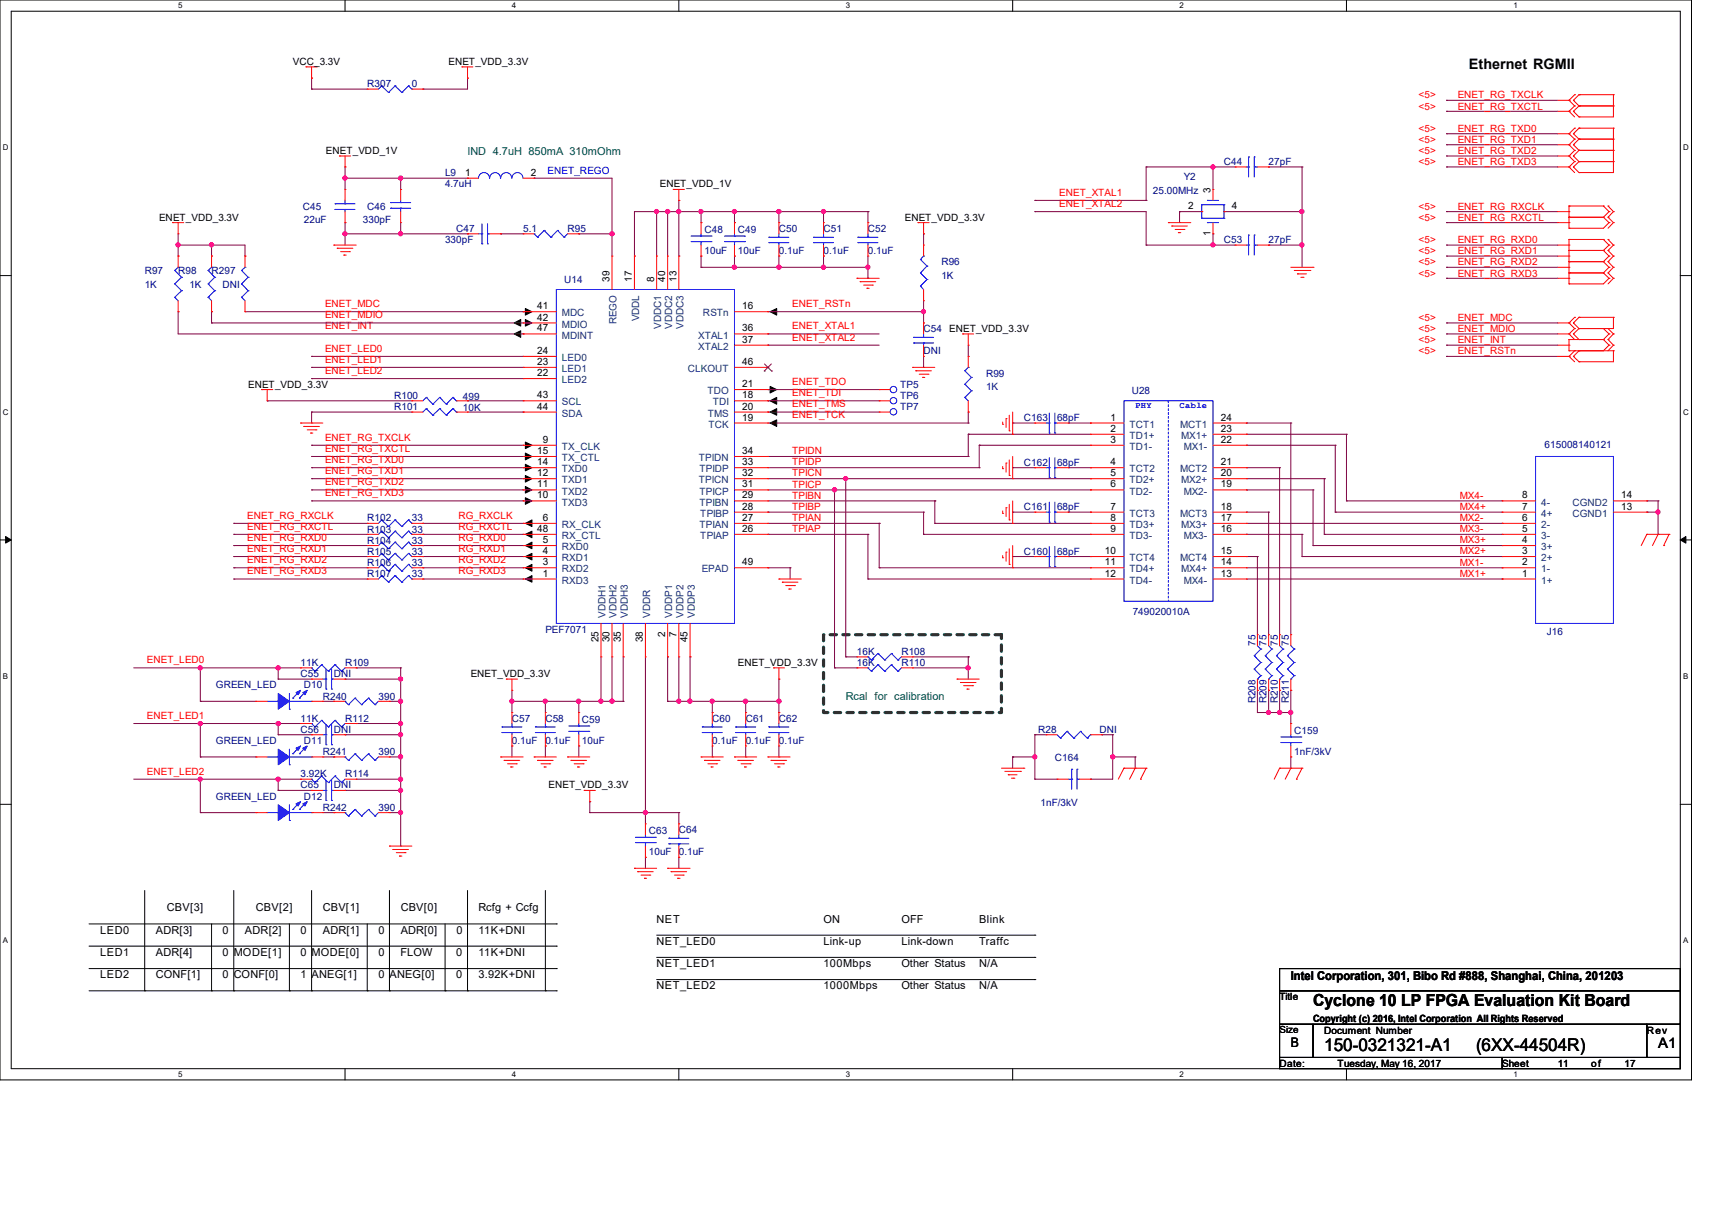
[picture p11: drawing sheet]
<svg xmlns="http://www.w3.org/2000/svg" width="297mm" height="210mm" viewBox="0 0 297 210" stroke-linecap="round" stroke-linejoin="round" font-family="sans-serif">
<defs><g id="words">
<g font-size="3">
<text x="229.7" y="182.3">150-0321321-A1</text>
<text x="256.1" y="182.3">(6XX-44504R)</text>
</g>
<text font-size="2.9" x="227.8" y="174.5">Cyclone 10 LP FPGA Evaluation Kit Board</text>
<g font-size="2.5">
<text x="254.8" y="12">Ethernet RGMII</text>
<text x="287.7" y="181.8">A1</text>
</g>
<text font-size="2.3" x="223.9" y="181.6">B</text>
<text font-size="2.1" x="223.9" y="170">Intel Corporation, 301, Bibo Rd #888, Shanghai, China, 201203</text>
<g font-size="1.9" fill="#008000">
<text x="81.1" y="26.8">IND 4.7uH 850mA 310mOhm</text>
<text x="146.7" y="121.4">Rcal for calibration</text>
</g>
<g font-size="1.9">
<text x="17.4" y="161.9">LED0</text>
<text x="27.1" y="161.9">ADR[3]</text>
<text x="29" y="158.1">CBV[3]</text>
<text x="38.6" y="161.9">0</text>
<text x="42.5" y="161.9">ADR[2]</text>
<text x="44.4" y="158.1">CBV[2]</text>
<text x="52.2" y="161.9">0</text>
<text x="56" y="158.1">CBV[1]</text>
<text x="56" y="161.9">ADR[1]</text>
<text x="65.7" y="161.9">0</text>
<text x="69.5" y="158.1">CBV[0]</text>
<text x="69.5" y="161.9">ADR[0]</text>
<text x="79.2" y="161.9">0</text>
<text x="83" y="161.9">11K+DNI</text>
<text x="83" y="158.1">Rcfg + Ccfg</text>
<text x="113.9" y="160">NET</text>
<text x="142.9" y="160">ON</text>
<text x="156.4" y="160">OFF</text>
<text x="169.9" y="160">Blink</text>
<text x="17.4" y="165.8">LED1</text>
<text x="27.1" y="165.8">ADR[4]</text>
<text x="38.6" y="165.8">0</text>
<text x="40.6" y="165.8">MODE[1]</text>
<text x="52.2" y="165.8">0 MODE[0]</text>
<text x="65.7" y="165.8">0</text>
<text x="69.5" y="165.8">FLOW</text>
<text x="79.2" y="165.8">0</text>
<text x="83" y="165.8">11K+DNI</text>
<text x="113.9" y="167.7">NET_LED1</text>
<text x="113.9" y="163.9">NET_LED0</text>
<text x="142.9" y="163.9">Link-up</text>
<text x="142.9" y="167.7">100Mbps</text>
<text x="156.4" y="163.9">Link-down</text>
<text x="156.4" y="167.7">Other Status</text>
<text x="169.9" y="163.9">Traffc</text>
<text x="169.9" y="167.7">N/A</text>
<text x="17.4" y="169.7">LED2</text>
<text x="27.1" y="169.7">CONF[1]</text>
<text x="38.6" y="169.7">0</text>
<text x="40.6" y="169.7">CONF[0]</text>
<text x="52.2" y="169.7">1</text>
<text x="54.1" y="169.7">ANEG[1]</text>
<text x="65.7" y="169.7">0</text>
<text x="67.6" y="169.7">ANEG[0]</text>
<text x="79.2" y="169.7">0</text>
<text x="83" y="169.7">3.92K+DNI</text>
<text x="113.9" y="171.6">NET_LED2</text>
<text x="142.9" y="171.6">1000Mbps</text>
<text x="156.4" y="171.6">Other Status</text>
<text x="169.9" y="171.6">N/A</text>
</g>
<g font-size="1.7">
<text x="50.8" y="11.3">VCC_3.3V</text>
<text x="77.8" y="11.3">ENET_VDD_3.3V</text>
<text x="56.6" y="26.7">ENET_VDD_1V</text>
<text x="80.7" y="30.5">1</text>
<text x="92.1" y="30.5">2</text>
<text x="114.5" y="32.5">ENET_VDD_1V</text>
<text x="210" y="33.4" transform="rotate(-90 210 33.4)">3</text>
<text x="27.6" y="38.3">ENET_VDD_3.3V</text>
<text x="157" y="38.3">ENET_VDD_3.3V</text>
<text x="206.2" y="36.3">2</text>
<text x="210" y="40.9" transform="rotate(-90 210 40.9)">1</text>
<text x="213.7" y="36.3">4</text>
<text x="93.2" y="53.6">41</text>
<text x="105.7" y="48.9" transform="rotate(-90 105.7 48.9)">39</text>
<text x="109.6" y="48.9" transform="rotate(-90 109.6 48.9)">17</text>
<text x="113.5" y="48.9" transform="rotate(-90 113.5 48.9)">8</text>
<text x="115.4" y="48.9" transform="rotate(-90 115.4 48.9)">40</text>
<text x="117.3" y="48.9" transform="rotate(-90 117.3 48.9)">13</text>
<text x="128.8" y="53.6">16</text>
<text x="93.2" y="55.6">42</text>
<text x="93.2" y="57.5">47</text>
<text x="128.8" y="57.5">36</text>
<text x="128.8" y="59.4">37</text>
<text x="164.7" y="57.6">ENET_VDD_3.3V</text>
<text x="93.2" y="61.4">24</text>
<text x="93.2" y="63.3">23</text>
<text x="93.2" y="65.2">22</text>
<text x="128.8" y="63.3">46</text>
<text x="43.1" y="67.3">ENET_VDD_3.3V</text>
<text x="93.2" y="69.1">43</text>
<text x="93.2" y="71">44</text>
<text x="128.8" y="67.1">21</text>
<text x="128.8" y="69.1">18</text>
<text x="128.8" y="71">20</text>
<text x="94.2" y="76.8">9</text>
<text x="128.8" y="72.9">19</text>
<text x="192.7" y="72.9">1</text>
<text x="192.7" y="74.9">2</text>
<text x="192.7" y="76.8">3</text>
<text x="211.8" y="72.9">24</text>
<text x="211.8" y="74.9">23</text>
<text x="211.8" y="76.8">22</text>
<text x="93.2" y="78.7">15</text>
<text x="93.2" y="80.7">14</text>
<text x="93.2" y="82.6">12</text>
<text x="128.8" y="78.7">34</text>
<text x="128.8" y="80.7">33</text>
<text x="128.8" y="82.6">32</text>
<text x="192.7" y="80.7">4</text>
<text x="192.7" y="82.6">5</text>
<text x="211.8" y="80.7">21</text>
<text x="211.8" y="82.6">20</text>
<text x="93.2" y="84.5">11</text>
<text x="93.2" y="86.4">10</text>
<text x="128.8" y="84.5">31</text>
<text x="128.8" y="86.4">29</text>
<text x="128.8" y="88.4">28</text>
<text x="192.7" y="84.5">6</text>
<text x="192.7" y="88.4">7</text>
<text x="211.8" y="84.5">19</text>
<text x="211.8" y="88.4">18</text>
<text x="264.1" y="88.4">7</text>
<text x="264.1" y="86.4">8</text>
<text x="281.3" y="88.4">13</text>
<text x="281.3" y="86.4">14</text>
<text x="93.2" y="92.2">48</text>
<text x="94.2" y="90.3">6</text>
<text x="94.2" y="94.2">5</text>
<text x="128.8" y="90.3">27</text>
<text x="128.8" y="92.2">26</text>
<text x="192.7" y="90.3">8</text>
<text x="192.7" y="92.2">9</text>
<text x="211.8" y="90.3">17</text>
<text x="211.8" y="92.2">16</text>
<text x="264.1" y="94.2">4</text>
<text x="264.1" y="92.2">5</text>
<text x="264.1" y="90.3">6</text>
<text x="94.2" y="96.1">4</text>
<text x="94.2" y="98">3</text>
<text x="94.2" y="100">1</text>
<text x="128.8" y="98">49</text>
<text x="191.7" y="96.1">10</text>
<text x="191.7" y="98">11</text>
<text x="191.7" y="100">12</text>
<text x="211.8" y="96.1">15</text>
<text x="211.8" y="98">14</text>
<text x="211.8" y="100">13</text>
<text x="264.1" y="100">1</text>
<text x="264.1" y="98">2</text>
<text x="264.1" y="96.1">3</text>
<text x="103.8" y="111.4" transform="rotate(-90 103.8 111.4)">25</text>
<text x="105.7" y="111.4" transform="rotate(-90 105.7 111.4)">30</text>
<text x="107.7" y="111.4" transform="rotate(-90 107.7 111.4)">35</text>
<text x="111.5" y="111.4" transform="rotate(-90 111.5 111.4)">38</text>
<text x="115.4" y="110.4" transform="rotate(-90 115.4 110.4)">2</text>
<text x="117.3" y="110.4" transform="rotate(-90 117.3 110.4)">7</text>
<text x="119.3" y="111.4" transform="rotate(-90 119.3 111.4)">45</text>
<text x="81.7" y="117.4">ENET_VDD_3.3V</text>
<text x="128" y="115.5">ENET_VDD_3.3V</text>
<text x="95.2" y="136.7">ENET_VDD_3.3V</text>
<text x="222" y="173.4">Title</text>
<text x="222" y="179.2">Size</text>
<text x="227.8" y="177.3">Copyright (c) 2016, Intel Corporation All Rights Reserved</text>
<text x="229.7" y="179.2">Document Number</text>
<text x="285.7" y="179.2">Rev</text>
<text x="222" y="185">Date:</text>
<text x="232.1" y="185">Tuesday, May 16, 2017</text>
<text x="260.6" y="185">Sheet</text>
<text x="270.2" y="185">11</text>
<text x="276.1" y="185">of</text>
<text x="281.8" y="185">17</text>
</g>
<g font-size="1.7" fill="#000080">
<text x="63.7" y="15.2">R307</text>
<text x="71.5" y="15.2">0</text>
<text x="212.3" y="28.7">C44</text>
<text x="220.1" y="28.7">27pF</text>
<text x="77.2" y="30.6">L9</text>
<text x="77.2" y="32.5">4.7uH</text>
<text x="200" y="33.7">25.00MHz</text>
<text x="205.4" y="31.2">Y2</text>
<text x="52.5" y="36.4">C45</text>
<text x="52.7" y="38.7">22uF</text>
<text x="62.9" y="38.7">330pF</text>
<text x="63.7" y="36.4">C46</text>
<text x="79.2" y="40.2">C47</text>
<text x="90.8" y="40.2">5.1</text>
<text x="98.5" y="40.2">R95</text>
<text x="122.2" y="40.4">C48</text>
<text x="128" y="40.4">C49</text>
<text x="135.1" y="40.2">C50</text>
<text x="142.9" y="40.2">C51</text>
<text x="150.6" y="40.2">C52</text>
<text x="25.1" y="47.6">R97</text>
<text x="30.9" y="47.6">R98</text>
<text x="36.7" y="47.6">R297</text>
<text x="77.2" y="42.2">330pF</text>
<text x="122.2" y="44.1">10uF</text>
<text x="128" y="44.1">10uF</text>
<text x="135.1" y="44.1">0.1uF</text>
<text x="142.9" y="44.1">0.1uF</text>
<text x="150.6" y="44.1">0.1uF</text>
<text x="163.3" y="46">R96</text>
<text x="212.3" y="42.2">C53</text>
<text x="220.1" y="42.2">27pF</text>
<text x="25.1" y="49.9">1K</text>
<text x="32.8" y="49.9">1K</text>
<text x="38.6" y="49.9">DNI</text>
<text x="97.9" y="49.1">U14</text>
<text x="163.3" y="48.3">1K</text>
<text x="160.2" y="57.6">C54</text>
<text x="160.2" y="61.5">DNI</text>
<text x="171.1" y="65.3">R99</text>
<text x="68.4" y="69.2">R100</text>
<text x="68.4" y="71.1">R101</text>
<text x="80.3" y="69.4">499</text>
<text x="80.3" y="71.3">10K</text>
<text x="156.2" y="71.1">TP7</text>
<text x="156.2" y="67.3">TP5</text>
<text x="156.2" y="69.2">TP6</text>
<text x="171.1" y="67.6">1K</text>
<text x="196.3" y="68.4">U28</text>
<text x="177.6" y="73.1">C163</text>
<text x="183.4" y="73.1">68pF</text>
<text x="268" y="77.7">615008140121</text>
<text x="177.6" y="80.8">C162</text>
<text x="183.4" y="80.8">68pF</text>
<text x="177.6" y="88.5">C161</text>
<text x="183.4" y="88.5">68pF</text>
<text x="63.7" y="92.4">R103</text>
<text x="63.7" y="90.4">R102</text>
<text x="63.7" y="94.3">R104</text>
<text x="71.5" y="92.4">33</text>
<text x="71.5" y="90.4">33</text>
<text x="71.5" y="94.3">33</text>
<text x="63.7" y="96.2">R105</text>
<text x="63.7" y="98.1">R106</text>
<text x="63.7" y="100.1">R107</text>
<text x="71.5" y="96.2">33</text>
<text x="71.5" y="98.1">33</text>
<text x="71.5" y="100.1">33</text>
<text x="177.6" y="96.2">C160</text>
<text x="183.4" y="96.2">68pF</text>
<text x="196.5" y="106.6">749020010A</text>
<text x="94.6" y="109.7">PEF7071</text>
<text x="148.7" y="113.6">16K</text>
<text x="156.4" y="113.6">R108</text>
<text x="217.8" y="112" transform="rotate(-90 217.8 112)">75</text>
<text x="219.7" y="112" transform="rotate(-90 219.7 112)">75</text>
<text x="221.7" y="112" transform="rotate(-90 221.7 112)">75</text>
<text x="223.6" y="112" transform="rotate(-90 223.6 112)">75</text>
<text x="268.3" y="110.1">J16</text>
<text x="37.5" y="119.4">GREEN_LED</text>
<text x="52.2" y="115.5">11K</text>
<text x="52.2" y="117.4">C55</text>
<text x="52.7" y="119.4">D10</text>
<text x="57.9" y="117.4">DNI</text>
<text x="59.9" y="115.5">R109</text>
<text x="148.7" y="115.5">16K</text>
<text x="156.4" y="115.5">R110</text>
<text x="52.2" y="125.2">11K</text>
<text x="56" y="121.3">R240</text>
<text x="59.9" y="125.2">R112</text>
<text x="65.7" y="121.3">390</text>
<text x="88.8" y="125.2">C57</text>
<text x="94.6" y="125.2">C58</text>
<text x="101" y="125.3">C59</text>
<text x="123.6" y="125.2">C60</text>
<text x="129.4" y="125.2">C61</text>
<text x="135.1" y="125.2">C62</text>
<text x="217.8" y="122" transform="rotate(-90 217.8 122)">R208</text>
<text x="219.7" y="122" transform="rotate(-90 219.7 122)">R209</text>
<text x="221.7" y="122" transform="rotate(-90 221.7 122)">R210</text>
<text x="223.6" y="122" transform="rotate(-90 223.6 122)">R211</text>
<text x="37.5" y="129">GREEN_LED</text>
<text x="52.2" y="127.1">C56</text>
<text x="52.7" y="129">D11</text>
<text x="56" y="131">R241</text>
<text x="57.9" y="127.1">DNI</text>
<text x="65.7" y="131">390</text>
<text x="88.8" y="129">0.1uF</text>
<text x="94.6" y="129">0.1uF</text>
<text x="101" y="129">10uF</text>
<text x="123.6" y="129">0.1uF</text>
<text x="129.4" y="129">0.1uF</text>
<text x="135.1" y="129">0.1uF</text>
<text x="180.1" y="127.1">R28</text>
<text x="183" y="131.9">C164</text>
<text x="190.7" y="127.1">DNI</text>
<text x="224.5" y="127.3">C159</text>
<text x="224.5" y="131">1nF/3kV</text>
<text x="52.2" y="136.7">C65</text>
<text x="52.2" y="134.8">3.92K</text>
<text x="57.9" y="136.7">DNI</text>
<text x="59.9" y="134.8">R114</text>
<text x="37.5" y="138.7">GREEN_LED</text>
<text x="52.7" y="138.7">D12</text>
<text x="56" y="140.6">R242</text>
<text x="65.7" y="140.6">390</text>
<text x="180.5" y="139.8">1nF/3kV</text>
<text x="112.6" y="144.6">C63</text>
<text x="112.6" y="148.3">10uF</text>
<text x="117.8" y="144.5">C64</text>
<text x="117.8" y="148.3">0.1uF</text>
</g>
<g font-size="1.7" fill="#f00">
<text x="246.1" y="17.1">&lt;5&gt;</text>
<text x="252.9" y="17.1">ENET_RG_TXCLK</text>
<text x="246.1" y="19">&lt;5&gt;</text>
<text x="246.1" y="22.9">&lt;5&gt;</text>
<text x="252.9" y="19">ENET_RG_TXCTL</text>
<text x="252.9" y="22.9">ENET_RG_TXD0</text>
<text x="246.1" y="24.8">&lt;5&gt;</text>
<text x="246.1" y="26.7">&lt;5&gt;</text>
<text x="246.1" y="28.7">&lt;5&gt;</text>
<text x="252.9" y="24.8">ENET_RG_TXD1</text>
<text x="252.9" y="26.7">ENET_RG_TXD2</text>
<text x="252.9" y="28.7">ENET_RG_TXD3</text>
<text x="183.8" y="34">ENET_XTAL1</text>
<text x="183.8" y="35.9">ENET_XTAL2</text>
<text x="246.1" y="36.4">&lt;5&gt;</text>
<text x="246.1" y="38.3">&lt;5&gt;</text>
<text x="252.9" y="36.4">ENET_RG_RXCLK</text>
<text x="252.9" y="38.3">ENET_RG_RXCTL</text>
<text x="246.1" y="42.2">&lt;5&gt;</text>
<text x="246.1" y="44.1">&lt;5&gt;</text>
<text x="246.1" y="46">&lt;5&gt;</text>
<text x="246.1" y="48">&lt;5&gt;</text>
<text x="252.9" y="42.2">ENET_RG_RXD0</text>
<text x="252.9" y="44.1">ENET_RG_RXD1</text>
<text x="252.9" y="46">ENET_RG_RXD2</text>
<text x="252.9" y="48">ENET_RG_RXD3</text>
<text x="56.4" y="53.3">ENET_MDC</text>
<text x="137.5" y="53.3">ENET_RSTn</text>
<text x="56.4" y="57.1">ENET_INT</text>
<text x="56.4" y="55.2">ENET_MDIO</text>
<text x="137.5" y="57.1">ENET_XTAL1</text>
<text x="137.5" y="59.1">ENET_XTAL2</text>
<text x="246.1" y="55.7">&lt;5&gt;</text>
<text x="246.1" y="59.5">&lt;5&gt;</text>
<text x="246.1" y="57.6">&lt;5&gt;</text>
<text x="252.9" y="55.7">ENET_MDC</text>
<text x="252.9" y="59.5">ENET_INT</text>
<text x="252.9" y="57.6">ENET_MDIO</text>
<text x="56.4" y="61">ENET_LED0</text>
<text x="56.4" y="62.9">ENET_LED1</text>
<text x="56.4" y="64.9">ENET_LED2</text>
<text x="246.1" y="61.5">&lt;5&gt;</text>
<text x="252.9" y="61.5">ENET_RSTn</text>
<text x="137.5" y="66.8">ENET_TDO</text>
<text x="137.5" y="68.7">ENET_TDI</text>
<text x="137.5" y="70.7">ENET_TMS</text>
<text x="56.4" y="76.4">ENET_RG_TXCLK</text>
<text x="137.5" y="72.6">ENET_TCK</text>
<text x="56.4" y="78.4">ENET_RG_TXCTL</text>
<text x="56.4" y="80.3">ENET_RG_TXD0</text>
<text x="56.4" y="82.2">ENET_RG_TXD1</text>
<text x="137.5" y="78.8">TPIDN</text>
<text x="137.5" y="80.7">TPIDP</text>
<text x="137.5" y="82.6">TPICN</text>
<text x="42.9" y="90">ENET_RG_RXCLK</text>
<text x="56.4" y="84.2">ENET_RG_TXD2</text>
<text x="56.4" y="86.1">ENET_RG_TXD3</text>
<text x="79.5" y="90">RG_RXCLK</text>
<text x="137.5" y="84.6">TPICP</text>
<text x="137.5" y="86.5">TPIBN</text>
<text x="137.5" y="88.4">TPIBP</text>
<text x="253.3" y="86.5">MX4-</text>
<text x="253.3" y="88.4">MX4+</text>
<text x="42.9" y="91.9">ENET_RG_RXCTL</text>
<text x="42.9" y="93.8">ENET_RG_RXD0</text>
<text x="42.9" y="95.7">ENET_RG_RXD1</text>
<text x="79.5" y="91.9">RG_RXCTL</text>
<text x="79.5" y="93.8">RG_RXD0</text>
<text x="79.5" y="95.7">RG_RXD1</text>
<text x="137.5" y="90.4">TPIAN</text>
<text x="137.5" y="92.3">TPIAP</text>
<text x="253.3" y="94.2">MX3+</text>
<text x="253.3" y="92.3">MX3-</text>
<text x="253.3" y="90.4">MX2-</text>
<text x="42.9" y="97.7">ENET_RG_RXD2</text>
<text x="42.9" y="99.6">ENET_RG_RXD3</text>
<text x="79.5" y="97.7">RG_RXD2</text>
<text x="79.5" y="99.6">RG_RXD3</text>
<text x="253.3" y="100">MX1+</text>
<text x="253.3" y="98.1">MX1-</text>
<text x="253.3" y="96.1">MX2+</text>
<text x="25.5" y="115">ENET_LED0</text>
<text x="25.5" y="124.7">ENET_LED1</text>
<text x="25.5" y="134.3">ENET_LED2</text>
</g>
<text font-size="1.7" fill="#00f" x="95" y="30.1">ENET_REGO</text>
<g font-size="1.7" fill="#004080">
<text x="97.5" y="54.9">MDC</text>
<text x="97.5" y="56.8">MDIO</text>
<text x="97.5" y="58.7">MDINT</text>
<text x="107" y="56.3" transform="rotate(-90 107 56.3)">REGO</text>
<text x="110.9" y="55.8" transform="rotate(-90 110.9 55.8)">VDDL</text>
<text x="114.7" y="57" transform="rotate(-90 114.7 57)">VDDC1</text>
<text x="116.6" y="57" transform="rotate(-90 116.6 57)">VDDC2</text>
<text x="118.6" y="57" transform="rotate(-90 118.6 57)">VDDC3</text>
<text x="121.1" y="58.7">XTAL1</text>
<text x="122" y="54.9">RSTn</text>
<text x="97.5" y="62.6">LED0</text>
<text x="97.5" y="64.5">LED1</text>
<text x="119.3" y="64.5">CLKOUT</text>
<text x="121.1" y="60.7">XTAL2</text>
<text x="97.5" y="66.5">LED2</text>
<text x="97.5" y="70.3">SCL</text>
<text x="122.7" y="68.4">TDO</text>
<text x="123.7" y="70.3">TDI</text>
<text x="97.5" y="72.3">SDA</text>
<text x="122.8" y="72.3">TMS</text>
<text x="122.9" y="74.2">TCK</text>
<text x="196" y="74.2">TCT1</text>
<text x="196" y="76.1">TD1+</text>
<text x="204.7" y="74.2">MCT1</text>
<text x="204.9" y="76.1">MX1+</text>
<text x="97.5" y="78">TX_CLK</text>
<text x="97.5" y="80">TX_CTL</text>
<text x="97.5" y="81.9">TXD0</text>
<text x="97.5" y="83.8">TXD1</text>
<text x="121.2" y="80">TPIDN</text>
<text x="121.2" y="83.8">TPICN</text>
<text x="121.4" y="81.9">TPIDP</text>
<text x="196" y="78">TD1-</text>
<text x="196" y="81.9">TCT2</text>
<text x="196" y="83.8">TD2+</text>
<text x="204.7" y="81.9">MCT2</text>
<text x="204.9" y="83.8">MX2+</text>
<text x="205.4" y="78">MX1-</text>
<text x="97.5" y="85.8">TXD2</text>
<text x="97.5" y="87.7">TXD3</text>
<text x="121.4" y="85.8">TPICP</text>
<text x="121.4" y="87.7">TPIBN</text>
<text x="121.5" y="89.6">TPIBP</text>
<text x="196" y="85.8">TD2-</text>
<text x="196" y="89.6">TCT3</text>
<text x="204.7" y="89.6">MCT3</text>
<text x="205.4" y="85.8">MX2-</text>
<text x="267.4" y="89.6">4+</text>
<text x="267.4" y="87.7">4-</text>
<text x="272.8" y="89.6">CGND1</text>
<text x="272.8" y="87.7">CGND2</text>
<text x="97.5" y="91.6">RX_CLK</text>
<text x="97.5" y="93.5">RX_CTL</text>
<text x="97.5" y="95.4">RXD0</text>
<text x="121.4" y="91.6">TPIAN</text>
<text x="121.5" y="93.5">TPIAP</text>
<text x="196" y="91.6">TD3+</text>
<text x="196" y="93.5">TD3-</text>
<text x="204.9" y="91.6">MX3+</text>
<text x="205.4" y="93.5">MX3-</text>
<text x="267.4" y="95.4">3+</text>
<text x="267.4" y="93.5">3-</text>
<text x="267.4" y="91.6">2-</text>
<text x="97.5" y="97.3">RXD1</text>
<text x="97.5" y="99.3">RXD2</text>
<text x="97.5" y="101.2">RXD3</text>
<text x="121.7" y="99.3">EPAD</text>
<text x="196" y="97.3">TCT4</text>
<text x="196" y="99.3">TD4+</text>
<text x="196" y="101.2">TD4-</text>
<text x="204.7" y="97.3">MCT4</text>
<text x="204.9" y="99.3">MX4+</text>
<text x="205.4" y="101.2">MX4-</text>
<text x="267.4" y="101.2">1+</text>
<text x="267.4" y="99.3">1-</text>
<text x="267.4" y="97.3">2+</text>
<text x="105.1" y="107.1" transform="rotate(-90 105.1 107.1)">VDDH1</text>
<text x="107" y="107.1" transform="rotate(-90 107 107.1)">VDDH2</text>
<text x="108.9" y="107.1" transform="rotate(-90 108.9 107.1)">VDDH3</text>
<text x="112.8" y="107.1" transform="rotate(-90 112.8 107.1)">VDDR</text>
<text x="116.6" y="107.1" transform="rotate(-90 116.6 107.1)">VDDP1</text>
<text x="118.6" y="107.1" transform="rotate(-90 118.6 107.1)">VDDP2</text>
<text x="120.5" y="107.1" transform="rotate(-90 120.5 107.1)">VDDP3</text>
</g>
<g font-size="1.5" fill="#00f">
<text x="196.9" y="70.8">PHY</text>
<text x="204.6" y="70.8">Cable</text>
</g>
<g font-size="1.4">
<text x="30.9" y="1.4">5</text>
<text x="88.8" y="1.4">4</text>
<text x="146.7" y="1.4">3</text>
<text x="204.6" y="1.4">2</text>
<text x="262.6" y="1.4">1</text>
<text x=".5" y="26.1">D</text>
<text x="292" y="26.1">D</text>
<text x=".5" y="71.9">C</text>
<text x="292" y="71.9">C</text>
<text x=".5" y="117.8">B</text>
<text x="292" y="117.8">B</text>
<text x=".5" y="163.6">A</text>
<text x="292" y="163.6">A</text>
<text x="30.9" y="186.8">5</text>
<text x="88.8" y="186.8">4</text>
<text x="146.7" y="186.8">3</text>
<text x="204.6" y="186.8">2</text>
<text x="262.6" y="186.8">1</text>
</g>
</g></defs>
<path d="M0 0h293.5v187.3h-293.5zM1.9 1.9h289.6v183.4h-289.6z" fill="none" stroke="#000" stroke-width=".17"/>
<g fill="#fff">
<path d="M30.9 .2h.8v1.5h-.8z"/>
<path d="M30.9 185.5h.8v1.6h-.8z"/>
</g>
<path d="M59.9 0v1.9M59.9 185.3v2" fill="none" stroke="#000" stroke-width=".17"/>
<g fill="#fff">
<path d="M88.8 .2h.8v1.5h-.8z"/>
<path d="M88.8 185.5h.8v1.6h-.8z"/>
</g>
<path d="M117.8 0v1.9M117.8 185.3v2" fill="none" stroke="#000" stroke-width=".17"/>
<g fill="#fff">
<path d="M146.7 .2h.8v1.5h-.8z"/>
<path d="M146.7 185.5h.8v1.6h-.8z"/>
</g>
<path d="M175.7 0v1.9M175.7 185.3v2" fill="none" stroke="#000" stroke-width=".17"/>
<g fill="#fff">
<path d="M204.6 .2h.8v1.5h-.8z"/>
<path d="M204.6 185.5h.8v1.6h-.8z"/>
</g>
<path d="M233.6 0v1.9M233.6 185.3v2" fill="none" stroke="#000" stroke-width=".17"/>
<g fill="#fff">
<path d="M262.6 .2h.7v1.5h-.7z"/>
<path d="M262.6 185.5h.7v1.6h-.7z"/>
<path d="M.5 24.8h1v1.6h-1z"/>
<path d="M292 24.8h1v1.6h-1z"/>
<path d="M.5 70.7h1v1.5h-1z"/>
<path d="M292 70.7h1v1.5h-1z"/>
</g>
<path d="M0 47.8h1.9M291.5 47.8h2" fill="none" stroke="#000" stroke-width=".17"/>
<g fill="#fff">
<path d="M.5 116.5h.9v1.6h-.9z"/>
<path d="M292 116.5h.9v1.6h-.9z"/>
</g>
<path d="M0 93.6h1.9M291.5 93.6h2" fill="none" stroke="#000" stroke-width=".17"/>
<path d="M1 93l.9 .6-.9 .6zM291.5 93.6l1-.6v1.2z" fill="#000" stroke="#000" stroke-width=".17"/>
<g fill="#fff">
<path d="M.5 162.4h.9v1.5h-.9z"/>
<path d="M292 162.4h.9v1.5h-.9z"/>
</g>
<g fill="none" stroke="#000" stroke-width=".17">
<path d="M0 139.5h1.9M291.5 139.5h2M25.1 154.4v17.4M40.6 154.4v17.4M54.1 154.4v17.4M67.6 154.4v17.4M81.1 154.4v17.4M94.6 154.4v17.4M15.5 160.2h81M15.5 164.1h81M15.5 168h81M15.5 171.8h81"/>
<path d="M25.1 171.8h.1M36.7 171.8h.1M36.7 160.2v11.6M40.6 171.8h.1M50.2 171.8h.1M50.2 160.2v11.6M54.1 171.8h.1M63.7 171.8h.1M63.7 160.2v11.6M67.6 171.8h.1M77.2 171.8h.1M77.2 160.2v11.6"/>
<path d="M81.1 171.8h.1M94.6 171.8h.1M96.5 160.2h.1M96.5 164.1h.1M96.5 168h.1M96.5 171.8h.1M113.9 162.2h65.6M113.9 166h65.6M113.9 169.9h65.6M179.5 162.2h.1M179.5 166h.1M179.5 169.9h.1"/>
<path d="M222 168h69.5v3.8h-69.5zM222 171.8h69.5v5.8h-69.5zM222 177.6h5.8v5.8h-5.8zM227.8 177.6h57.9v5.8h-57.9zM285.7 177.6h5.8v5.8h-5.8zM222 183.4h38.6v1.9h-38.6zM260.6 183.4h30.9v1.9h-30.9z"/>
</g>
<path d="M142.9 110.1h30.8v13.5h-30.8z" fill="none" stroke="#008000" stroke-width=".55" stroke-dasharray="1.1 1.1"/>
<g fill="#000" stroke="#000" stroke-width=".17">
<path d="M89.2 56l1.1-.6v1.2z" fill-rule="evenodd"/>
<path d="M89.2 57.9l1.1-.5v1.1z" fill-rule="evenodd"/>
<path d="M91.1 55.4l1.2 .6-1.2 .6z" fill-rule="evenodd"/>
<path d="M91.1 53.5l1.2 .6-1.2 .6z" fill-rule="evenodd"/>
<path d="M133.6 54.1l1.1-.6v1.2z" fill-rule="evenodd"/>
<path d="M91.1 76.7l1.2 .5-1.2 .6z" fill-rule="evenodd"/>
<path d="M91.1 78.6l1.2 .6-1.2 .6z" fill-rule="evenodd"/>
<path d="M133.6 67l1.1 .6-1.1 .6z" fill-rule="evenodd"/>
<path d="M133.6 69.5l1.1-.6v1.2z" fill-rule="evenodd"/>
<path d="M133.6 71.5l1.1-.6v1.1z" fill-rule="evenodd"/>
<path d="M133.6 73.4l1.1-.6v1.2z" fill-rule="evenodd"/>
<path d="M91.1 80.5l1.2 .6-1.2 .6z" fill-rule="evenodd"/>
<path d="M91.1 82.5l1.2 .5-1.2 .6z" fill-rule="evenodd"/>
<path d="M91.1 84.4l1.2 .6-1.2 .5z" fill-rule="evenodd"/>
<path d="M91.1 86.3l1.2 .6-1.2 .6z" fill-rule="evenodd"/>
<path d="M91.1 90.8l1.2-.6v1.1z" fill-rule="evenodd"/>
<path d="M91.1 92.7l1.2-.6v1.2z" fill-rule="evenodd"/>
<path d="M91.1 94.6l1.2-.6v1.2z" fill-rule="evenodd"/>
<path d="M91.1 96.5l1.2-.5v1.1z" fill-rule="evenodd"/>
<path d="M91.1 98.5l1.2-.6v1.2z" fill-rule="evenodd"/>
<path d="M91.1 100.4l1.2-.6v1.2z" fill-rule="evenodd"/>
</g>
<g fill="none" stroke="#800040" stroke-width=".17">
<path d="M54.1 13.5h.1M54.1 15.5h.1M54.1 15.5h9.6M54.1 13.5v2M73.4 15.5h.1M81.1 13.5h.1M81.1 13.5v2h-7.7M251 17.4h.1M251 19.3h.1M251 17.4h19.3M251 19.3h19.3M59.9 29h.1"/>
<path d="M59.9 30.9h.1M59.9 38.6h.1M59.9 30.9h21.2M59.9 29v3.9M59.9 38.6v3.9M69.5 30.9h.1M69.5 30.9v2M69.5 38.6v2M81.1 30.9h.1M92.7 30.9h.1M92.7 30.9h13.5v13.5M113.9 36.7h.1"/>
<path d="M113.9 36.7v7.7M115.8 36.7h.1M115.8 36.7v7.7M117.8 36.7h.1M117.8 34.8h.1M117.8 34.8v9.6M121.6 36.7h.1M121.6 38.6h.1M121.6 36.7v1.9M127.4 36.7h.1M127.4 38.6h.1M127.4 36.7v1.9"/>
<path d="M135.1 36.7h.1M135.1 36.7v1.9M142.9 36.7h.1M142.9 36.7v1.9M150.6 36.7h.1M150.6 36.7v1.9M150.6 36.7h-40.5v7.7M179.5 34.8h.1M179.5 36.7h.1M179.5 36.7h19.3v5.8M179.5 34.8h19.3M198.8 29h.1"/>
<path d="M198.8 34.8h.1M198.8 29h15.5M198.8 29v5.8M204.6 36.7h.1M204.6 36.7h3.9M204.6 36.7v1.9M210.4 29h.1M210.4 29v3.9M212.3 36.7h.1M212.3 36.7h13.6M220.1 29h.1M220.1 29h5.8"/>
<path d="M225.9 29h.1M225.9 36.7h.1M225.9 29v17.4M251 23.2h.1M251 25.1h.1M251 27.1h.1M251 29h.1M251 36.7h.1M251 38.6h.1M251 36.7h19.3M251 23.2h19.3M251 25.1h19.3"/>
<path d="M251 27.1h19.3M251 29h19.3M251 38.6h19.3M30.9 42.5h.1M30.9 54.1h.1M30.9 44.4h.1M30.9 54.1v3.8h59.9M30.9 42.5h11.6v1.9M30.9 40.6v3.8M36.7 42.5h.1M36.7 54.1h.1M36.7 56h.1"/>
<path d="M36.7 44.4h.1M36.7 56h54.1M36.7 42.5v1.9M36.7 54.1v1.9M42.5 44.4h.1M42.5 54.1h48.3M59.9 40.6h.1M59.9 40.6h21.2M69.5 40.6h.1M81.1 40.6h.1M86.9 40.6h.1M86.9 40.6h3.9"/>
<path d="M90.8 54.1h.1M90.8 57.9h.1M100.4 40.6h.1M100.4 40.6h5.8M106.2 40.6h.1M110.1 44.4h.1M117.8 44.4h.1M121.6 46.4h.1M121.6 44.4h.1M121.6 46.4h29M121.6 44.4v2M127.4 46.4h.1"/>
<path d="M127.4 44.4h.1M127.4 44.4v2M133.2 57.9h.1M133.2 59.9h.1M133.2 54.1h27M133.2 57.9h19.3M133.2 59.9h19.3M135.1 46.4h.1M135.1 44.4h.1M135.1 44.4v2M142.9 46.4h.1M142.9 44.4h.1"/>
<path d="M142.9 44.4v2M150.6 46.4h.1M150.6 48.3h.1M150.6 44.4v3.9M160.2 54.1h.1M160.2 40.6h.1M160.2 56h.1M160.2 40.6v1.9M160.2 52.2v3.8M168 59.9v1.9M198.8 42.5h.1M198.8 42.5h15.5"/>
<path d="M210.4 42.5h.1M210.4 40.6h.1M210.4 40.6v1.9M220.1 42.5h.1M220.1 42.5h5.8M225.9 42.5h.1M251 42.5h.1M251 44.4h.1M251 46.4h.1M251 48.3h.1M251 56h.1M251 59.9h.1"/>
<path d="M251 57.9h.1M251 57.9h19.3M251 59.9h19.3M251 46.4h19.3M251 42.5h19.3M251 44.4h19.3M251 48.3h19.3M251 56h19.3M46.4 69.5h.1M46.4 69.5h25.1M54.1 77.2h.1M54.1 79.2h.1"/>
<path d="M54.1 61.8h.1M54.1 63.7h.1M54.1 65.7h.1M54.1 73.4h.1M54.1 71.5h.1M54.1 77.2h36.7M54.1 79.2h36.7M54.1 71.5h17.4M54.1 61.8h36.7M54.1 63.7h36.7M54.1 65.7h36.7M54.1 71.5v1.9"/>
<path d="M81.1 69.5h.1M81.1 69.5h9.7M81.1 71.5h9.7M90.8 71.5h.1M133.2 67.6h.1M133.2 69.5h.1M133.2 71.5h.1M133.2 79.2h34.8M133.2 67.6h19.3M133.2 69.5h19.3M133.2 71.5h19.3M133.2 73.4h34.8"/>
<path d="M160.2 63.7h.1M160.2 61.8v1.9M168 79.2h.1M168 73.4h.1M168 71.5h.1M168 61.8h.1M168 75.3h.1M168 71.5v1.9M168 75.3v3.9M168 75.3h21.2M169.9 77.2h.1M169.9 77.2h19.3"/>
<path d="M169.9 77.2v3.9M175.7 73.4h.1M175.7 73.4h3.8M185.3 73.4h3.9M189.2 73.4h.1M216.2 77.2h.1M216.2 75.3h.1M216.2 73.4h.1M216.2 77.2h15.4M216.2 73.4h7.7M216.2 75.3h17.4M223.9 73.4h.1"/>
<path d="M223.9 73.4v36.7M231.6 77.2h.1M231.6 77.2v11.6M233.6 75.3h.1M233.6 75.3v11.6M251 61.8h.1M251 61.8h19.3M40.6 90.8h.1M40.6 92.7h.1M40.6 94.6h.1M40.6 96.5h.1M40.6 98.5h.1"/>
<path d="M40.6 90.8h23.1M40.6 92.7h23.1M40.6 94.6h23.1M40.6 96.5h23.1M40.6 98.5h23.1M54.1 81.1h.1M54.1 83h.1M54.1 85h.1M54.1 86.9h.1M54.1 81.1h36.7M54.1 83h36.7M54.1 85h36.7"/>
<path d="M54.1 86.9h36.7M73.4 90.8h.1M73.4 92.7h.1M73.4 94.6h.1M73.4 96.5h.1M73.4 98.5h.1M73.4 90.8h17.4M73.4 92.7h17.4M73.4 94.6h17.4M73.4 96.5h17.4M73.4 98.5h17.4M133.2 88.8h.1"/>
<path d="M133.2 92.7h.1M133.2 98.5h.1M133.2 90.8h19.3M133.2 92.7h17.4M133.2 98.5h3.9M133.2 81.1h36.7M133.2 83h56M133.2 85h56M133.2 86.9h29M133.2 88.8h27M137.1 98.5h.1M137.1 98.5v1.9"/>
<path d="M144.8 85h.1M144.8 85v30.8M146.7 83h.1M146.7 83v30.9M150.6 92.7h.1M150.6 92.7v7.7M152.5 90.8h.1M152.5 98.5h.1M152.5 98.5h36.7M152.5 90.8v7.7M160.2 92.7h.1M160.2 88.8h.1"/>
<path d="M160.2 92.7h29M160.2 88.8v3.9M162.2 86.9h.1M162.2 90.8h.1M162.2 90.8h27M162.2 86.9v3.9M169.9 81.1h.1M175.7 96.5h.1M175.7 88.8h.1M175.7 81.1h.1M175.7 96.5h3.8M175.7 81.1h3.8"/>
<path d="M175.7 88.8h3.8M185.3 96.5h3.9M185.3 81.1h3.9M185.3 88.8h3.9M189.2 83h.1M189.2 85h.1M189.2 96.5h.1M189.2 88.8h.1M189.2 81.1h.1M216.2 92.7h.1M216.2 85h.1M216.2 96.5h.1"/>
<path d="M216.2 81.1h.1M216.2 88.8h.1M216.2 90.8h44.4M216.2 92.7h9.7M216.2 96.5h1.9M216.2 98.5h44.4M216.2 81.1h5.8M216.2 83h13.5M216.2 85h11.6M216.2 88.8h3.9M218.1 96.5h.1M218.1 96.5v13.6"/>
<path d="M220.1 88.8h.1M220.1 88.8v21.3M222 81.1h.1M222 81.1v29M225.9 96.5h.1M225.9 92.7h.1M225.9 96.5h34.7M225.9 92.7v3.8M227.8 94.6h.1M227.8 85h.1M227.8 94.6h32.8M227.8 85v9.6"/>
<path d="M229.7 92.7h.1M229.7 83h.1M229.7 92.7h30.9M229.7 83v9.7M231.6 88.8h.1M231.6 88.8h29M233.6 86.9h.1M233.6 86.9h27M260.6 98.5h.1M260.6 90.8h.1M285.7 86.9h.1M285.7 88.8h.1"/>
<path d="M285.7 86.9h2M285.7 88.8h2M287.7 86.9h.1M287.7 88.8h.1M287.7 86.9v5.8M23.2 115.8h29M34.8 115.8h.1M34.8 115.8v5.8M40.6 100.4h.1M40.6 100.4h23.1M48.3 117.8h.1M48.3 115.8h.1"/>
<path d="M48.3 117.8h5.8M48.3 115.8v2M59.9 117.8h.1M59.9 117.8h9.6M61.8 115.8h.1M61.8 115.8h7.7M69.5 115.8h.1M69.5 115.8v30.9M73.4 100.4h.1M73.4 100.4h17.4M88.8 119.7v3.9M104.3 113.9v7.7"/>
<path d="M106.2 113.9v7.7M108.1 113.9h.1M108.1 113.9v7.7M112 113.9v29M115.8 113.9h.1M115.8 113.9v7.7M117.8 113.9v7.7M119.7 113.9h.1M119.7 113.9v7.7M135.1 117.8h.1M135.1 117.8v5.8M144.8 115.8h.1"/>
<path d="M144.8 115.8h3.9M146.7 113.9h.1M146.7 113.9h2M150.6 100.4h.1M150.6 100.4h38.6M158.3 115.8h9.7M158.3 113.9h9.7M168 115.8h.1M168 113.9h.1M168 113.9v3.9M216.2 100.4h44.4M218.1 119.7h.1"/>
<path d="M218.1 119.7v3.9M220.1 119.7h.1M220.1 119.7v3.9M222 119.7h.1M222 119.7v3.9M223.9 119.7h.1M223.9 119.7v5.8M260.6 100.4h.1M23.2 125.5h29M23.2 135.1h29M34.8 125.5h.1M34.8 135.1h.1"/>
<path d="M34.8 121.6h.1M34.8 131.3h.1M34.8 121.6h9.6M34.8 131.3h9.6M34.8 125.5v5.8M34.8 135.1v5.8M48.3 127.4h.1M48.3 125.5h.1M48.3 137.1h.1M48.3 135.1h.1M48.3 125.5v1.9M48.3 135.1v2"/>
<path d="M48.3 127.4h5.8M48.3 137.1h5.8M56 121.6h1.9M56 131.3h1.9M57.9 121.6h.1M57.9 131.3h.1M59.9 127.4h.1M59.9 137.1h.1M59.9 127.4h9.6M59.9 137.1h9.6M61.8 125.5h.1M61.8 125.5h7.7"/>
<path d="M61.8 135.1h7.7M67.6 121.6h1.9M67.6 131.3h1.9M69.5 125.5h.1M69.5 135.1h.1M69.5 121.6h.1M69.5 131.3h.1M88.8 129.4h.1M88.8 121.6h.1M88.8 121.6h19.3M88.8 129.4v1.9M94.6 129.4h.1"/>
<path d="M94.6 121.6h.1M94.6 121.6v2M94.6 129.4v1.9M100.4 129.4h.1M100.4 121.6h.1M100.4 121.6v2M100.4 129.4v1.9M102.3 139h.1M102.3 139v1.9M104.3 121.6h.1M106.2 121.6h.1M108.1 121.6h.1"/>
<path d="M115.8 121.6h.1M115.8 121.6h19.3M117.8 121.6h.1M119.7 121.6h.1M123.6 121.6h.1M123.6 131.3h.1M123.6 123.6h.1M123.6 121.6v2M123.6 129.4v1.9M129.4 131.3h.1M129.4 121.6h.1M129.4 121.6v2"/>
<path d="M129.4 129.4v1.9M135.1 131.3h.1M135.1 121.6h.1M135.1 123.6h.1M135.1 129.4v1.9M175.7 131.3h.1M175.7 131.3h3.8M175.7 131.3v1.9M179.5 127.4h.1M179.5 131.3h.1M179.5 135.1h.1M179.5 135.1h3.9"/>
<path d="M179.5 127.4h2M179.5 127.4v7.7M189.2 135.1h.1M191.1 127.4h.1M191.1 127.4h1.9M193 131.3h.1M193 127.4h.1M193 127.4v7.7h-3.8M193 131.3h3.9M196.9 131.3h.1M196.9 131.3v1.9M218.1 123.6h.1"/>
<path d="M218.1 123.6h5.8M220.1 123.6h.1M222 123.6h.1M223.9 123.6h.1M223.9 131.3h.1M223.9 131.3v1.9M34.8 140.9h.1M34.8 140.9h9.6M56 140.9h1.9M57.9 140.9h.1M67.6 140.9h1.9M69.5 140.9h.1"/>
<path d="M69.5 146.7h.1M102.3 140.9h.1M102.3 140.9h15.5M112 140.9h.1M112 148.7h.1M112 148.7v1.9M117.8 140.9h.1M117.8 148.7h.1M117.8 140.9v2M117.8 148.7v1.9"/>
</g>
<g fill="#f0f" stroke="#f0f" stroke-width=".17">
<circle cx="144.8" cy="84.9" r=".37"/>
<circle cx="160.2" cy="54" r=".36"/>
<circle cx="167.9" cy="115.8" r=".37"/>
<circle cx="146.7" cy="83" r=".36"/>
<circle cx="106.2" cy="40.5" r=".37"/>
<circle cx="135.1" cy="121.6" r=".37"/>
<circle cx="119.7" cy="121.6" r=".37"/>
<circle cx="117.7" cy="121.6" r=".36"/>
<circle cx="106.2" cy="121.6" r=".37"/>
<circle cx="104.2" cy="121.6" r=".36"/>
<circle cx="59.8" cy="30.9" r=".36"/>
<circle cx="113.9" cy="36.7" r=".36"/>
<circle cx="115.8" cy="36.7" r=".37"/>
<circle cx="59.8" cy="40.5" r=".36"/>
<circle cx="69.5" cy="30.9" r=".36"/>
<circle cx="69.5" cy="40.5" r=".36"/>
<circle cx="127.4" cy="46.3" r=".36"/>
<circle cx="117.7" cy="36.7" r=".36"/>
<circle cx="121.6" cy="36.7" r=".36"/>
<circle cx="127.4" cy="36.7" r=".36"/>
<circle cx="135.1" cy="36.7" r=".37"/>
<circle cx="142.9" cy="36.7" r=".36"/>
<circle cx="112" cy="140.9" r=".36"/>
<circle cx="123.5" cy="121.6" r=".36"/>
<circle cx="129.3" cy="121.6" r=".37"/>
<circle cx="100.4" cy="121.6" r=".37"/>
<circle cx="88.8" cy="121.6" r=".36"/>
<circle cx="94.6" cy="121.6" r=".36"/>
<circle cx="69.5" cy="127.4" r=".36"/>
<circle cx="69.5" cy="125.5" r=".36"/>
<circle cx="69.5" cy="137.1" r=".36"/>
<circle cx="69.5" cy="117.8" r=".36"/>
<circle cx="69.5" cy="121.6" r=".36"/>
<circle cx="69.5" cy="131.3" r=".36"/>
<circle cx="30.9" cy="42.5" r=".36"/>
<circle cx="225.9" cy="42.5" r=".37"/>
<circle cx="225.9" cy="36.7" r=".37"/>
<circle cx="210.4" cy="42.5" r=".36"/>
<circle cx="210.4" cy="29" r=".36"/>
<circle cx="135.1" cy="46.3" r=".37"/>
<circle cx="150.6" cy="46.3" r=".36"/>
<circle cx="142.9" cy="46.3" r=".36"/>
<circle cx="287.6" cy="88.8" r=".36"/>
<circle cx="222" cy="123.5" r=".37"/>
<circle cx="220.1" cy="123.5" r=".36"/>
<circle cx="223.9" cy="123.5" r=".36"/>
<circle cx="179.5" cy="131.3" r=".36"/>
<circle cx="193" cy="131.3" r=".37"/>
<circle cx="34.7" cy="115.8" r=".36"/>
<circle cx="48.3" cy="115.8" r=".37"/>
<circle cx="69.5" cy="135.1" r=".36"/>
<circle cx="34.7" cy="125.5" r=".36"/>
<circle cx="48.3" cy="125.5" r=".37"/>
<circle cx="69.5" cy="140.9" r=".36"/>
<circle cx="34.7" cy="135.1" r=".36"/>
<circle cx="48.3" cy="135.1" r=".37"/>
<circle cx="36.7" cy="42.5" r=".36"/>
</g>
<g fill="none" stroke="#f00" stroke-width=".17">
<path d="M53.1 11.6h.1M53.1 11.6h1.9M54.1 13.5h.1M54.1 11.6v1.9M63.7 15.5h.1M63.7 15.5h2M71.5 15.5h1.9M73.4 15.5h.1M80.1 11.6h.1M80.1 11.6h1.9M81.1 13.5h.1M81.1 11.6v1.9"/>
<path d="M270.3 17.4h1.9M270.3 19.3h1.9M272.2 17.4h.1M272.2 19.3h.1M272.2 17.4l1 1M272.2 19.3l1 1M273 17.4h.1M273 19.3h.1M273 17.4l.9 1M273 19.3l.9 1M273.2 16.4h.1M273.2 18.4h.1"/>
<path d="M273.2 16.4l-1 1M273.2 18.4l-1 .9M273.9 16.4h.1M273.9 18.4h.1M273.9 16.4h6M273.9 18.4h6M273.9 16.4l-.9 1M273.9 18.4l-.9 .9M279.9 16.4h.1M279.9 18.4h.1M279.9 16.4v3.9h-6M29.9 38.6h.1"/>
<path d="M29.9 38.6h2M30.9 38.6v2M58.9 27.1h.1M58.9 27.1h1.9M59.9 29h.1M59.9 38.6h.1M59.9 32.9h.1M59.9 27.1v1.9M59.9 32.9v1.9M59.9 36.7v1.9M69.5 32.9h.1M69.5 38.6h.1"/>
<path d="M69.5 32.9v1.9M69.5 36.7v1.9M81.1 30.9h.1M81.1 30.9h1.9M90.8 30.9h1.9M92.7 30.9h.1M116.8 32.9h.1M116.8 32.9h1.9M117.8 34.8h.1M117.8 32.9v1.9M121.6 38.6h.1M121.6 38.6v2"/>
<path d="M127.4 38.6h.1M127.4 38.6v2M135.1 38.6h.1M135.1 38.6v2M142.9 38.6h.1M142.9 38.6v2M150.6 38.6h.1M150.6 38.6v2M159.3 38.6h.1M159.3 38.6h1.9M160.2 38.6v2M202.7 38.6h.1"/>
<path d="M202.7 38.6h3.9M203.3 39.2h.1M203.3 39.2h2.7M203.9 39.8h1.5M205.4 39.8h.1M208.5 36.7h.1M210.4 32.9h.1M210.4 32.9v1.9M210.4 38.6v2M212.3 36.7h.1M214.3 29h.1M214.3 29h1.9"/>
<path d="M218.1 29h2M220.1 29h.1M270.3 27.1h1.9M270.3 38.6h1.9M270.3 23.2h1.9M270.3 25.1h1.9M270.3 29h1.9M270.3 36.7h1.9M272.2 23.2h.1M272.2 25.1h.1M272.2 27.1h.1M272.2 29h.1"/>
<path d="M272.2 35.7h.1M272.2 37.7h.1M272.2 36.7h.1M272.2 39.6h.1M272.2 38.6h.1M272.2 23.2l1 .9M272.2 25.1l1 1M272.2 27.1l1 .9M272.2 29l1 .9M272.2 35.7h6M272.2 37.7h6M272.2 35.7v3.9"/>
<path d="M273 23.2h.1M273 25.1h.1M273 27.1h.1M273 29h.1M273 23.2l.9 .9M273 25.1l.9 1M273 27.1l.9 .9M273 29l.9 .9M273.2 22.2h.1M273.2 24.1h.1M273.2 26.1h.1M273.2 28h.1"/>
<path d="M273.2 22.2l-1 1M273.2 24.1l-1 1M273.2 26.1l-1 1M273.2 28l-1 1M273.9 20.3h.1M273.9 22.2h.1M273.9 24.1h.1M273.9 26.1h.1M273.9 28h.1M273.9 29.9h.1M273.9 22.2h6M273.9 24.1h6"/>
<path d="M273.9 22.2l-.9 1M273.9 26.1h6M273.9 24.1l-.9 1M273.9 28h6M273.9 26.1l-.9 1M273.9 28l-.9 1M278.2 35.7h.1M278.2 37.7h.1M278.2 35.7l.9 1M278.2 37.7l.9 .9M279 35.7h.1M279 37.7h.1"/>
<path d="M279 35.7l.9 1M279 37.7l.9 .9M279.1 36.7h.1M279.1 38.6h.1M279.1 36.7l-.9 1M279.1 38.6l-.9 1h-6M279.9 22.2h.1M279.9 24.1h.1M279.9 26.1h.1M279.9 28h.1M279.9 36.7h.1M279.9 38.6h.1"/>
<path d="M279.9 22.2v7.7h-6M279.9 36.7l-.9 1M279.9 38.6l-.9 1M30.9 40.6h.1M30.9 54.1h.1M30.9 44.4h.1M30.9 44.4v2M30.9 52.2v1.9M36.7 54.1h.1M36.7 44.4h.1M36.7 44.4v2M36.7 52.2v1.9"/>
<path d="M42.5 54.1h.1M42.5 44.4h.1M42.5 44.4v2M42.5 52.2v1.9M57.9 42.5h.1M57.9 42.5h3.9M58.5 43.1h.1M58.5 43.1h2.7M59.1 43.6h1.5M59.6 44.2h.1M59.6 44.2h.5M60.6 43.6h.1"/>
<path d="M81.1 40.6h.1M81.1 40.6h1.9M85 40.6h1.9M86.9 40.6h.1M90.8 40.6h.1M90.8 54.1h.1M90.8 56h.1M90.8 57.9h.1M90.8 57.9h5.7M90.8 56h5.7M90.8 40.6h1.9M90.8 54.1h5.7"/>
<path d="M98.5 40.6h1.9M100.4 40.6h.1M106.2 44.4h.1M106.2 44.4v5.8M110.1 44.4h.1M110.1 44.4v5.8M113.9 44.4h.1M113.9 44.4v5.8M115.8 44.4h.1M115.8 44.4v5.8M117.8 44.4h.1M117.8 44.4v5.8"/>
<path d="M121.6 44.4h.1M121.6 42.5v1.9M127.4 44.4h.1M127.4 57.9h5.8M127.4 59.9h5.8M127.4 54.1h5.8M127.4 42.5v1.9M133.2 54.1h.1M133.2 57.9h.1M133.2 59.9h.1M135.1 44.4h.1M135.1 42.5v1.9"/>
<path d="M142.9 44.4h.1M142.9 42.5v1.9M148.7 48.3h.1M148.7 48.3h3.8M149.2 48.9h.1M149.2 48.9h2.7M149.8 49.4h1.5M150.4 50h.1M150.4 50h.4M150.6 44.4h.1M150.6 42.5v1.9M151.3 49.4h.1"/>
<path d="M160.2 40.6h.1M160.2 56h.1M160.2 52.2h.1M160.2 42.5h.1M160.2 42.5v1.9M160.2 50.2v2M160.2 56v1.9M160.2 59.9v1.9M167 57.9h.1M167 57.9h1.9M168 59.9h.1M168 57.9v2"/>
<path d="M204.4 40.3h.1M204.4 40.3h.5M210.4 40.6h.1M214.3 42.5h.1M214.3 42.5h1.9M218.1 42.5h2M220.1 42.5h.1M223.9 46.4h3.9M224.5 46.9h2.7M225.1 47.5h.1M225.1 47.5h1.6M225.7 48.1h.4"/>
<path d="M226.1 48.1h.1M227.2 46.9h.1M227.8 46.4h.1M270.3 57.9h1.9M270.3 42.5h1.9M270.3 48.3h1.9M270.3 46.4h1.9M270.3 44.4h1.9M270.3 56h1.9M270.3 59.9h1.9M272.2 41.5h.1M272.2 43.4h.1"/>
<path d="M272.2 42.5h.1M272.2 45.4h.1M272.2 44.4h.1M272.2 47.3h.1M272.2 46.4h.1M272.2 49.2h.1M272.2 48.3h.1M272.2 56h.1M272.2 58.9h.1M272.2 59.9h.1M272.2 57.9h.1M272.2 41.5v7.7"/>
<path d="M272.2 58.9v1.9M272.2 41.5h6M272.2 43.4h6M272.2 45.4h6M272.2 47.3h6M272.2 56l1 1M272.2 58.9h6M272.2 57.9l1 1M273 56h.1M273 57.9h.1M273 56l.9 1M273 57.9l.9 1"/>
<path d="M273.2 55h.1M273.2 57h.1M273.2 55l-1 1M273.2 57l-1 .9M273.9 55h.1M273.9 57h.1M273.9 58.9h.1M273.9 55h6M273.9 55l-.9 1M273.9 57l-.9 .9M278.2 41.5h.1M278.2 43.4h.1"/>
<path d="M278.2 45.4h.1M278.2 47.3h.1M278.2 58.9h.1M278.2 57h.1M278.2 41.5l.9 1M278.2 43.4l.9 1M278.2 45.4l.9 1M278.2 47.3l.9 1M278.2 58.9l.9 1M278.2 57l.9 .9M279 41.5h.1M279 43.4h.1"/>
<path d="M279 45.4h.1M279 47.3h.1M279 58.9h.1M279 57h.1M279 41.5l.9 1M279 43.4l.9 1M279 45.4l.9 1M279 47.3l.9 1M279 58.9l.9 1M279 57l.9 .9M279.1 42.5h.1M279.1 44.4h.1"/>
<path d="M279.1 46.4h.1M279.1 48.3h.1M279.1 59.9h.1M279.1 57.9h.1M279.1 42.5l-.9 .9M279.1 44.4l-.9 1M279.1 46.4l-.9 .9M279.1 48.3l-.9 .9h-6M279.1 59.9l-.9 .9M279.1 57.9l-.9 1M279.9 42.5h.1M279.9 44.4h.1"/>
<path d="M279.9 46.4h.1M279.9 48.3h.1M279.9 55h.1M279.9 59.9h.1M279.9 57.9h.1M279.9 55v2h-6M279.9 42.5l-.9 .9M279.9 44.4l-.9 1M279.9 46.4l-.9 .9M279.9 48.3l-.9 .9M279.9 59.9l-.9 .9M279.9 57.9l-.9 1"/>
<path d="M45.4 67.6h.1M45.4 67.6h1.9M46.4 69.5h.1M46.4 67.6v1.9M52.2 73.4h.1M52.2 73.4h3.8M52.7 74h.1M52.7 74h2.7M53.3 74.5h1.5M53.9 75.1h.1M53.9 75.1h.4M54.8 74.5h.1"/>
<path d="M71.5 69.5h.1M71.5 71.5h.1M71.5 69.5h1.9M71.5 71.5h1.9M79.2 69.5h1.9M79.2 71.5h1.9M81.1 69.5h.1M81.1 71.5h.1M90.8 61.8h.1M90.8 63.7h.1M90.8 65.7h.1M90.8 69.5h.1"/>
<path d="M90.8 71.5h.1M90.8 77.2h.1M90.8 79.2h.1M90.8 63.7h5.7M90.8 61.8h5.7M90.8 65.7h5.7M90.8 69.5h5.7M90.8 71.5h5.7M90.8 77.2h5.7M90.8 79.2h5.7M127.4 63.7h5.8M127.4 73.4h5.8"/>
<path d="M127.4 67.6h5.8M127.4 69.5h5.8M127.4 71.5h5.8M127.4 79.2h5.8M133.2 63.7h.1M133.2 67.6h.1M133.2 69.5h.1M133.2 71.5h.1M133.2 73.4h.1M133.2 79.2h.1M152.5 71.5h.1M152.5 67.6h.1"/>
<path d="M152.5 69.5h.1M152.5 67.6h1.9M152.5 69.5h1.9M152.5 71.5h1.9M158.3 63.7h.1M158.3 63.7h3.9M158.9 64.3h.1M158.9 64.3h2.7M159.5 64.9h1.5M160.1 65.4h.1M160.1 65.4h.3M160.2 61.8h.1"/>
<path d="M161 64.9h.1M168 71.5h.1M168 61.8h.1M168 61.8v1.9M168 69.5v2M173.9 73.6h.1M173.9 73.2v.4M174.5 72.6h.1M174.5 72.6v1.5M175.1 74.7h.1M175.1 72v2.7M175.1 79.8v2.7"/>
<path d="M175.7 75.3h.1M175.7 71.5v3.8M175.7 79.2v3.8M179.5 73.4h.1M179.5 73.4h2M183.4 73.4h1.9M185.3 73.4h.1M189.2 73.4h.1M189.2 75.3h.1M189.2 77.2h.1M189.2 73.4h5.8M189.2 77.2h5.8"/>
<path d="M189.2 75.3h5.8M210.4 73.4h5.8M210.4 77.2h5.8M210.4 75.3h5.8M216.2 73.4h.1M216.2 75.3h.1M216.2 77.2h.1M270.3 61.8h1.9M272.2 60.8h.1M272.2 61.8h.1M272.2 60.8h7.7M272.2 61.8l1 .9"/>
<path d="M273 61.8h.1M273 61.8l.9 .9M273.2 60.8h.1M273.2 60.8l-1 1M273.9 60.8h.1M273.9 62.7h.1M273.9 60.8l-.9 1M279.9 60.8h.1M279.9 60.8v1.9h-6M63.7 92.7h.1M63.7 90.8h.1M63.7 94.6h.1"/>
<path d="M63.7 96.5h.1M63.7 98.5h.1M63.7 92.7h2M63.7 90.8h2M63.7 94.6h2M63.7 96.5h2M63.7 98.5h2M71.5 92.7h1.9M71.5 90.8h1.9M71.5 94.6h1.9M71.5 96.5h1.9M71.5 98.5h1.9"/>
<path d="M73.4 92.7h.1M73.4 90.8h.1M73.4 94.6h.1M73.4 96.5h.1M73.4 98.5h.1M90.8 81.1h.1M90.8 83h.1M90.8 85h.1M90.8 86.9h.1M90.8 90.8h.1M90.8 92.7h.1M90.8 94.6h.1"/>
<path d="M90.8 96.5h.1M90.8 98.5h.1M90.8 92.7h5.7M90.8 81.1h5.7M90.8 83h5.7M90.8 85h5.7M90.8 86.9h5.7M90.8 90.8h5.7M90.8 94.6h5.7M90.8 96.5h5.7M90.8 98.5h5.7M127.4 92.7h5.8"/>
<path d="M127.4 81.1h5.8M127.4 83h5.8M127.4 85h5.8M127.4 86.9h5.8M127.4 90.8h5.8M127.4 98.5h5.8M127.4 88.8h5.8M133.2 81.1h.1M133.2 83h.1M133.2 85h.1M133.2 86.9h.1M133.2 88.8h.1"/>
<path d="M133.2 90.8h.1M133.2 92.7h.1M133.2 98.5h.1M173.9 96.7h.1M173.9 89h.1M173.9 81.3h.1M173.9 80.9v.4M173.9 88.6v.4M173.9 96.4v.3M174.5 95.8h.1M174.5 88.1h.1M174.5 80.3h.1"/>
<path d="M174.5 80.3v1.6M174.5 88.1v1.5M174.5 95.8v1.5M175.1 97.9h.1M175.1 90.2h.1M175.1 82.5h.1M175.1 87.5v2.7M175.1 95.2v2.7M175.7 98.5h.1M175.7 90.8h.1M175.7 83h.1M175.7 86.9v3.9"/>
<path d="M175.7 94.6v3.9M179.5 88.8h.1M179.5 81.1h.1M179.5 96.5h.1M179.5 81.1h2M179.5 96.5h2M179.5 88.8h2M183.4 81.1h1.9M183.4 96.5h1.9M183.4 88.8h1.9M185.3 88.8h.1M185.3 81.1h.1"/>
<path d="M185.3 96.5h.1M189.2 81.1h.1M189.2 83h.1M189.2 85h.1M189.2 88.8h.1M189.2 90.8h.1M189.2 92.7h.1M189.2 96.5h.1M189.2 98.5h.1M189.2 92.7h5.8M189.2 81.1h5.8M189.2 83h5.8"/>
<path d="M189.2 85h5.8M189.2 90.8h5.8M189.2 96.5h5.8M189.2 98.5h5.8M189.2 88.8h5.8M210.4 92.7h5.8M210.4 81.1h5.8M210.4 83h5.8M210.4 85h5.8M210.4 90.8h5.8M210.4 96.5h5.8M210.4 98.5h5.8"/>
<path d="M210.4 88.8h5.8M216.2 81.1h.1M216.2 83h.1M216.2 85h.1M216.2 88.8h.1M216.2 90.8h.1M216.2 92.7h.1M216.2 96.5h.1M216.2 98.5h.1M260.6 98.5h.1M260.6 96.5h.1M260.6 94.6h.1"/>
<path d="M260.6 92.7h.1M260.6 90.8h.1M260.6 88.8h.1M260.6 86.9h.1M260.6 92.7h5.8M260.6 86.9h5.8M260.6 90.8h5.8M260.6 94.6h5.8M260.6 96.5h5.8M260.6 98.5h5.8M260.6 88.8h5.8M279.9 86.9h5.8"/>
<path d="M279.9 88.8h5.8M285.7 92.7h.1M285.7 88.8h.1M285.7 86.9h.1M285.7 92.7l-1 1.9M285.7 92.7h3.9M287.7 92.7h.1M287.7 92.7l-1 1.9M288.6 94.6h.1M289.6 92.7h.1M289.6 92.7l-1 1.9M52.2 115.8h.1"/>
<path d="M52.2 115.8h1.9M54.1 117.8h.1M54.1 117.8h1.9M57.9 117.8h2M59.9 117.8h.1M59.9 115.8h1.9M61.8 115.8h.1M63.7 100.4h.1M63.7 100.4h2M71.5 100.4h1.9M73.4 100.4h.1M87.8 117.8h.1"/>
<path d="M87.8 117.8h2M88.8 119.7h.1M88.8 117.8v1.9M90.8 100.4h.1M90.8 100.4h5.7M104.3 113.9h.1M104.3 108.1v5.8M106.2 113.9h.1M106.2 108.1v5.8M108.1 113.9h.1M108.1 108.1v5.8M112 113.9h.1"/>
<path d="M112 108.1v5.8M115.8 113.9h.1M115.8 108.1v5.8M117.8 113.9h.1M117.8 108.1v5.8M119.7 113.9h.1M119.7 108.1v5.8M134.2 115.8h.1M134.2 115.8h1.9M135.1 100.4h.1M135.1 117.8h.1M135.1 100.4h3.9"/>
<path d="M135.1 115.8v2M135.7 101h.1M135.7 101h2.7M136.3 101.6h1.5M136.9 102.2h.1M136.9 102.2h.4M137.8 101.6h.1M148.7 115.8h.1M148.7 113.9h.1M148.7 115.8h1.9M148.7 113.9h1.9M156.4 115.8h1.9"/>
<path d="M156.4 113.9h1.9M158.3 115.8h.1M158.3 113.9h.1M166 117.8h.1M166 117.8h3.9M166.6 118.4h.1M166.6 118.4h2.7M167.2 118.9h1.5M167.8 119.5h.1M167.8 119.5h.3M168.7 118.9h.1M189.2 100.4h.1"/>
<path d="M189.2 100.4h5.8M210.4 100.4h5.8M216.2 100.4h.1M218.1 110.1h.1M218.1 119.7h.1M218.1 110.1v1.9M218.1 117.8v1.9M220.1 110.1h.1M220.1 119.7h.1M220.1 110.1v1.9M220.1 117.8v1.9M222 110.1h.1"/>
<path d="M222 119.7h.1M222 110.1v1.9M222 117.8v1.9M223.9 110.1h.1M223.9 119.7h.1M223.9 110.1v1.9M223.9 117.8v1.9M260.6 100.4h.1M260.6 100.4h5.8M44.4 121.6h.1M44.4 131.3h.1M44.4 131.3h2"/>
<path d="M44.4 121.6h2M52.2 125.5h.1M52.2 135.1h.1M52.2 125.5h1.9M52.2 135.1h1.9M54.1 127.4h.1M54.1 137.1h.1M54.1 131.3h1.9M54.1 137.1h1.9M54.1 121.6h1.9M54.1 127.4h1.9M56 121.6h.1"/>
<path d="M56 131.3h.1M57.9 121.6h.1M57.9 131.3h.1M57.9 131.3h2M57.9 137.1h2M57.9 121.6h2M57.9 127.4h2M59.9 127.4h.1M59.9 137.1h.1M59.9 125.5h1.9M59.9 135.1h1.9M61.8 125.5h.1"/>
<path d="M61.8 135.1h.1M65.7 131.3h1.9M65.7 121.6h1.9M67.6 121.6h.1M67.6 131.3h.1M86.9 131.3h.1M86.9 131.3h3.9M87.5 131.9h.1M87.5 131.9h2.7M88.1 132.5h1.5M88.6 133h.1M88.6 133h.4"/>
<path d="M88.8 129.4h.1M88.8 123.6h.1M88.8 123.6v1.9M88.8 127.4v2M89.6 132.5h.1M92.7 131.3h.1M92.7 131.3h3.8M93.3 131.9h.1M93.3 131.9h2.7M93.9 132.5h1.5M94.4 133h.1M94.4 133h.4"/>
<path d="M94.6 129.4h.1M94.6 123.6h.1M94.6 123.6v1.9M94.6 127.4v2M95.4 132.5h.1M98.5 131.3h.1M98.5 131.3h3.8M99.1 131.9h.1M99.1 131.9h2.7M99.6 132.5h1.6M100.2 133h.1M100.2 133h.4"/>
<path d="M100.4 123.6h.1M100.4 129.4h.1M100.4 123.6v1.9M100.4 127.4v2M101.2 132.5h.1M101.3 137.1h.1M101.3 137.1h2M102.3 139h.1M102.3 137.1v1.9M121.6 131.3h.1M121.6 131.3h3.9M122.2 131.9h.1"/>
<path d="M122.2 131.9h2.7M122.8 132.5h1.5M123.4 133h.1M123.4 133h.3M123.6 129.4h.1M123.6 123.6h.1M123.6 123.6v1.9M123.6 127.4v2M124.3 132.5h.1M127.4 131.3h.1M127.4 131.3h3.9M128 131.9h.1"/>
<path d="M128 131.9h2.7M128.6 132.5h1.5M129.2 133h.1M129.2 133h.3M129.4 129.4h.1M129.4 123.6h.1M129.4 123.6v1.9M129.4 127.4v2M130.1 132.5h.1M133.2 131.3h.1M133.2 131.3h3.9M133.8 131.9h.1"/>
<path d="M133.8 131.9h2.7M134.4 132.5h1.5M135 133h.1M135 133h.3M135.1 129.4h.1M135.1 123.6h.1M135.1 123.6v1.9M135.1 127.4v2M135.9 132.5h.1M173.7 133.2h3.9M174.3 133.8h2.7M174.9 134.4h.1"/>
<path d="M174.9 134.4h1.5M175.5 135h.4M175.9 135h.1M177 133.8h.1M177.6 133.2h.1M181.5 127.4h.1M181.5 127.4h1.9M183.4 135.1h.1M183.4 135.1h1.9M187.3 135.1h1.9M189.2 135.1h.1M189.2 127.4h1.9"/>
<path d="M191.1 127.4h.1M195 133.2h.1M195 133.2l-1 1.9M195 133.2h3.8M196.9 133.2h.1M196.9 133.2l-.9 1.9M197.9 135.1h.1M198.8 133.2h.1M198.8 133.2l-.9 1.9M222 133.2h.1M222 133.2h3.9M222 133.2l-.9 1.9"/>
<path d="M223.9 133.2h.1M223.9 125.5h.1M223.9 131.3h.1M223.9 133.2l-.9 1.9M223.9 125.5v1.9M223.9 129.4v1.9M224.9 135.1h.1M225.9 133.2h.1M225.9 133.2l-1 1.9M44.4 140.9h.1M44.4 140.9h2M54.1 140.9h1.9"/>
<path d="M56 140.9h.1M57.9 140.9h.1M57.9 140.9h2M65.7 140.9h1.9M67.6 146.7h.1M67.6 140.9h.1M67.6 146.7h3.9M68.2 147.3h.1M68.2 147.3h2.7M68.7 147.9h1.6M69.3 148.5h.1M69.3 148.5h.4"/>
<path d="M70.3 147.9h.1M110.1 150.6h.1M110.1 150.6h3.8M110.6 151.2h.1M110.6 151.2h2.7M111.2 151.8h1.5M111.8 152.3h.1M111.8 152.3h.4M112 142.9h.1M112 148.7h.1M112 142.9v1.9M112 146.7v2"/>
<path d="M112.7 151.8h.1M115.8 150.6h.1M115.8 150.6h3.9M116.4 151.2h.1M116.4 151.2h2.7M117 151.8h1.5M117.6 152.3h.1M117.6 152.3h.4M117.8 148.7h.1M117.8 142.9h.1M117.8 142.9v1.9M117.8 146.7v2"/>
<path d="M118.5 151.8h.1"/>
</g>
<g fill="none" stroke="#00f" stroke-width=".17">
<path d="M66.2 14.9h.1M66.2 14.9l-.5 .6M66.2 14.9l1.2 1.1M67.4 16h.1M68.5 14.9h.1M68.5 14.9l-1.1 1.1M68.5 14.9l1.2 1.1M69.7 16h.1M70.9 14.9h.1M70.9 14.9l-1.2 1.1M70.9 14.9l.6 .6M71.5 15.5h.1"/>
<path d="M58.1 35.3h.1M58.1 36.3h.1M58.1 35.3h3.5M58.1 36.3h3.5M59.9 36.3h.1M59.9 35.3h.1M59.9 34.8v.5M59.9 36.3v.4M67.8 36.1h.1M67.8 35.1h.1M67.8 36.1h3.4M67.8 35.1h3.4"/>
<path d="M69.5 35.1h.1M69.5 36.1h.1M69.5 34.8v.3M69.5 36.1v.6M83 30.9a.95 .95 0 0 1 1-1 .95 .95 0 0 1 .9 1M83.6 38.8v3.5M84.6 38.8v3.5M85 30.9a.93 .93 0 0 1 .9-1 .93 .93 0 0 1 .9 1M86.9 30.9a.95 .95 0 0 1 .9-1 .95 .95 0 0 1 1 1M88.8 30.9a.95 .95 0 0 1 1-1 .95 .95 0 0 1 .9 1M94.4 40h.1M94.4 40l1.2 1.1"/>
<path d="M94.4 40l-1.1 1.1M96.7 40h.1M96.7 40l1.2 1.1M96.7 40l-1.1 1.1M208.5 37.8h.1M208.5 35.5h.1M208.5 37.8h3.8M208.5 35.5v2.3M208.5 35.5h3.8M209.5 38.6h.1M209.5 34.8h.1M209.5 38.6h1.9"/>
<path d="M209.5 34.8h1.9M212.3 35.5h.1M212.3 37.8h.1M212.3 35.5v2.3M216.2 29h.4M216.6 29h.1M216.6 27.2h.1M216.6 27.2v3.5M217.6 27.2h.1M217.6 29h.1M217.6 29h.5M217.6 27.2v3.5"/>
<path d="M30.3 51.6h.1M30.3 49.2h.1M30.3 46.9h.1M30.3 51.6l.6 .6M30.3 49.2l1.2 1.2M30.3 46.9l1.2 1.2M30.9 46.4h.1M30.9 46.4l-.6 .5M31.5 50.4h.1M31.5 48.1h.1M31.5 50.4l-1.2 1.2M31.5 48.1l-1.2 1.1"/>
<path d="M36.1 51.6h.1M36.1 49.2h.1M36.1 46.9h.1M36.1 51.6l.6 .6M36.1 49.2l1.2 1.2M36.1 46.9l1.2 1.2M36.7 46.4h.1M36.7 46.4l-.6 .5M37.3 50.4h.1M37.3 48.1h.1M37.3 50.4l-1.2 1.2M37.3 48.1l-1.2 1.1"/>
<path d="M41.9 51.6h.1M41.9 49.2h.1M41.9 46.9h.1M41.9 51.6l.6 .6M41.9 49.2l1.2 1.2M41.9 46.9l1.2 1.2M42.5 46.4h.1M42.5 46.4l-.6 .5M43.1 50.4h.1M43.1 48.1h.1M43.1 50.4l-1.2 1.2M43.1 48.1l-1.2 1.1"/>
<path d="M83 40.6h.6M83.6 42.3h.1M83.6 40.6h.1M84.6 40.6h.1M84.6 42.3h.1M84.6 40.6h.4M92.7 40.6h.1M92.7 40.6l.6 .5M93.3 41.1h.1M95.6 41.1h.1M96.5 50.2h30.9v57.9h-30.9zM97.9 41.1h.1"/>
<path d="M98.5 40.6l-.6 .5M119.9 41.9h3.5M119.9 40.9h3.5M121.6 40.9h.1M121.6 41.9h.1M121.6 40.6v.3M121.6 41.9v.6M123.4 41.9h.1M123.4 40.9h.1M125.7 41.9h3.5M125.7 40.9h3.5M127.4 40.9h.1"/>
<path d="M127.4 41.9h.1M127.4 40.6v.3M127.4 41.9v.6M129.2 41.9h.1M129.2 40.9h.1M133.4 41.1h.1M133.4 42.1h.1M133.4 41.1h3.5M133.4 42.1h3.5M135.1 42.1h.1M135.1 41.1h.1M135.1 40.6v.5"/>
<path d="M135.1 42.1v.4M141.1 41.1h.1M141.1 42.1h.1M141.1 41.1h3.5M141.1 42.1h3.5M142.9 42.1h.1M142.9 41.1h.1M142.9 40.6v.5M142.9 42.1v.4M148.8 41.1h.1M148.8 42.1h.1M148.8 41.1h3.5"/>
<path d="M148.8 42.1h3.5M150.6 42.1h.1M150.6 41.1h.1M150.6 40.6v.5M150.6 42.1v.4M158.5 58.5h.1M158.5 59.5h.1M158.5 58.5h3.5M158.5 59.5h3.5M159.7 49.6h.1M159.7 47.3h.1M159.7 45h.1"/>
<path d="M159.7 49.6l.5 .6M159.7 47.3l1.1 1.2M159.7 45l1.1 1.1M160.2 59.5h.1M160.2 58.5h.1M160.2 44.4h.1M160.2 57.9v.6M160.2 59.5v.4M160.2 44.4l-.5 .6M160.8 48.5h.1M160.8 46.1h.1M160.8 48.5l-1.1 1.1"/>
<path d="M160.8 46.1l-1.1 1.2M216.2 42.5h.4M216.6 42.5h.1M216.6 40.8h.1M216.6 40.8v3.4M217.6 40.8h.1M217.6 42.5h.1M217.6 40.8v3.4M217.6 42.5h.5M74 68.9h.1M74 70.9h.1M74 68.9l-.6 .6"/>
<path d="M74 68.9l1.1 1.2M74 70.9l-.6 .6M74 70.9l1.1 1.1M75.1 70.1h.1M75.1 72h.1M76.3 68.9h.1M76.3 70.9h.1M76.3 68.9l-1.2 1.2M76.3 68.9l1.1 1.2M76.3 70.9l-1.2 1.1M76.3 70.9l1.1 1.1M77.4 70.1h.1"/>
<path d="M77.4 72h.1M78.6 68.9h.1M78.6 70.9h.1M78.6 68.9l-1.2 1.2M78.6 68.9l.6 .6M78.6 70.9l-1.2 1.1M78.6 70.9l.6 .6M79.2 69.5h.1M79.2 71.5h.1M167.4 68.9h.1M167.4 66.6h.1M167.4 64.3h.1"/>
<path d="M167.4 68.9l.6 .6M167.4 66.6l1.1 1.2M167.4 64.3l1.1 1.1M168 63.7h.1M168 63.7l-.6 .6M168.5 67.8h.1M168.5 65.4h.1M168.5 67.8l-1.1 1.1M168.5 65.4l-1.1 1.2M181.5 73.4h.5M182 75.1h.1M182 73.4h.1"/>
<path d="M182 71.6v3.5M182 79.4v3.4M183 73.4h.1M183 75.1h.1M183 71.6v3.5M183 79.4v3.4M183 73.4h.4M195 69.5h15.4v34.8h-15.4zM266.4 79.2h13.5v28.9h-13.5zM66.2 92.1h.1M66.2 90.2h.1M66.2 94h.1"/>
<path d="M66.2 96h.1M66.2 97.9h.1M66.2 99.8h.1M66.2 92.1l-.5 .6M66.2 92.1l1.2 1.2M66.2 90.2l-.5 .6M66.2 90.2l1.2 1.1M66.2 94l-.5 .6M66.2 94l1.2 1.2M66.2 96l-.5 .5M66.2 96l1.2 1.1M66.2 97.9l-.5 .6"/>
<path d="M66.2 97.9l1.2 1.2M66.2 99.8l-.5 .6M66.2 99.8l1.2 1.2M67.4 93.3h.1M67.4 91.3h.1M67.4 95.2h.1M67.4 97.1h.1M67.4 99.1h.1M68.5 92.1h.1M68.5 90.2h.1M68.5 94h.1M68.5 96h.1"/>
<path d="M68.5 97.9h.1M68.5 99.8h.1M68.5 92.1l-1.1 1.2M68.5 92.1l1.2 1.2M68.5 90.2l-1.1 1.1M68.5 90.2l1.2 1.1M68.5 94l-1.1 1.2M68.5 94l1.2 1.2M68.5 96l-1.1 1.1M68.5 96l1.2 1.1M68.5 97.9l-1.1 1.2M68.5 97.9l1.2 1.2"/>
<path d="M68.5 99.8l-1.1 1.2M68.5 99.8l1.2 1.2M69.7 93.3h.1M69.7 91.3h.1M69.7 95.2h.1M69.7 97.1h.1M69.7 99.1h.1M70.9 92.1h.1M70.9 90.2h.1M70.9 94h.1M70.9 96h.1M70.9 97.9h.1"/>
<path d="M70.9 99.8h.1M70.9 92.1l-1.2 1.2M70.9 92.1l.6 .6M70.9 90.2l-1.2 1.1M70.9 90.2l.6 .6M70.9 94l-1.2 1.2M70.9 94l.6 .6M70.9 96l-1.2 1.1M70.9 96l.6 .5M70.9 97.9l-1.2 1.2M70.9 97.9l.6 .6M70.9 99.8l-1.2 1.2"/>
<path d="M70.9 99.8l.6 .6M71.5 92.7h.1M71.5 90.8h.1M71.5 94.6h.1M71.5 96.5h.1M71.5 98.5h.1M181.5 88.8h.5M181.5 81.1h.5M181.5 96.5h.5M182 90.6h.1M182 88.8h.1M182 82.8h.1"/>
<path d="M182 81.1h.1M182 98.3h.1M182 96.5h.1M182 87.1v3.5M182 94.8v3.5M183 88.8h.1M183 90.6h.1M183 81.1h.1M183 82.8h.1M183 96.5h.1M183 98.3h.1M183 88.8h.4"/>
<path d="M183 87.1v3.5M183 94.8v3.5M183 81.1h.4M183 96.5h.4M51.9 119.9l-1.1 1.2M53.1 119.9l-1.2 1.2M54.1 115.8h.1M54.1 115.8l.6 .6M54.7 116.4h.1M55.8 115.3h.1M55.8 115.3l1.2 1.1M55.8 115.3l-1.1 1.1"/>
<path d="M56 117.8h.6M56.6 119.5h.1M56.6 117.8h.1M56.6 116v3.5M57 116.4h.1M57.5 117.8h.1M57.5 119.5h.1M57.5 117.8h.4M57.5 116v3.5M58.1 115.3h.1M58.1 115.3l1.2 1.1M58.1 115.3l-1.1 1.1"/>
<path d="M59.3 116.4h.1M59.9 115.8l-.6 .6M67.4 101h.1M69.7 101h.1M71.5 100.4h.1M150.6 115.8h.1M150.6 113.9h.1M150.6 115.8l.6 .6M150.6 113.9l.6 .6M151.2 116.4h.1M151.2 114.5h.1M152.3 115.3h.1"/>
<path d="M152.3 113.3h.1M152.3 115.3l1.2 1.1M152.3 115.3l-1.1 1.1M152.3 113.3l1.2 1.2M152.3 113.3l-1.1 1.2M153.5 116.4h.1M153.5 114.5h.1M154.6 115.3h.1M154.6 113.3h.1M154.6 115.3l1.2 1.1M154.6 115.3l-1.1 1.1M154.6 113.3l1.2 1.2"/>
<path d="M154.6 113.3l-1.1 1.2M155.8 116.4h.1M155.8 114.5h.1M156.4 115.8l-.6 .6M156.4 113.9l-.6 .6M217.6 113.7h.1M217.6 116h.1M217.6 113.7l1.1 1.2M217.6 116l1.1 1.2M218.1 117.8h.1M218.1 112l.6 .6M218.7 112.6h.1"/>
<path d="M218.7 114.9h.1M218.7 117.2h.1M218.7 112.6l-1.1 1.1M218.7 114.9l-1.1 1.1M218.7 117.2l-.6 .6M219.5 113.7h.1M219.5 116h.1M219.5 113.7l1.1 1.2M219.5 116l1.1 1.2M220.1 117.8h.1M220.1 112l.5 .6M220.6 112.6h.1"/>
<path d="M220.6 114.9h.1M220.6 117.2h.1M220.6 112.6l-1.1 1.1M220.6 114.9l-1.1 1.1M220.6 117.2l-.5 .6M221.4 113.7h.1M221.4 116h.1M221.4 113.7l1.2 1.2M221.4 116l1.2 1.2M222 117.8h.1M222 112l.6 .6M222.6 112.6h.1"/>
<path d="M222.6 114.9h.1M222.6 117.2h.1M222.6 112.6l-1.2 1.1M222.6 114.9l-1.2 1.1M222.6 117.2l-.6 .6M223.4 113.7h.1M223.4 116h.1M223.4 113.7l1.1 1.2M223.4 116l1.1 1.2M223.9 117.8h.1M223.9 112l.6 .6M224.5 112.6h.1"/>
<path d="M224.5 114.9h.1M224.5 117.2h.1M224.5 112.6l-1.1 1.1M224.5 114.9l-1.1 1.1M224.5 117.2l-.6 .6M46.4 121.6h1.9M46.4 131.3h1.9M48.3 121.6h.1M48.3 131.3h.1M50.2 123h.1M50.2 132.6h.1M50.2 120.3v2.7"/>
<path d="M50.2 129.9v2.7M50.2 139.6v2.7M50.2 121.6h3.9M50.2 131.3h3.9M50.8 121.1h.1M50.8 130.7h.1M51.9 121.1h.1M51.9 130.7h.1M51.9 129.5l-1.1 1.2M51.9 139.2l-1.1 1.2M53.1 129.5l-1.2 1.2M53.1 139.2l-1.2 1.2"/>
<path d="M54.1 125.5h.1M54.1 121.6h.1M54.1 131.3h.1M54.1 135.1h.1M54.1 135.1l.6 .6M54.1 125.5l.6 .6M54.7 126.1h.1M54.7 135.7h.1M55.8 124.9h.1M55.8 134.6h.1M55.8 124.9l1.2 1.2M55.8 124.9l-1.1 1.2"/>
<path d="M55.8 134.6l1.2 1.1M55.8 134.6l-1.1 1.1M56 127.4h.6M56 137.1h.6M56.6 129.2h.1M56.6 127.4h.1M56.6 138.8h.1M56.6 137.1h.1M56.6 125.7v3.5M56.6 135.3v3.5M57 126.1h.1M57 135.7h.1"/>
<path d="M57.5 127.4h.1M57.5 129.2h.1M57.5 137.1h.1M57.5 138.8h.1M57.5 125.7v3.5M57.5 135.3v3.5M57.5 127.4h.4M57.5 137.1h.4M58.1 124.9h.1M58.1 134.6h.1M58.1 134.6l1.2 1.1M58.1 124.9l1.2 1.2"/>
<path d="M58.1 124.9l-1.1 1.2M58.1 134.6l-1.1 1.1M59.3 126.1h.1M59.3 135.7h.1M59.9 121.6h.1M59.9 131.3h.1M59.9 121.6l.6 .6M59.9 125.5l-.6 .6M59.9 131.3l.6 .6M59.9 135.1l-.6 .6M60.5 122.2h.1M60.5 131.9h.1"/>
<path d="M61.6 121.1h.1M61.6 130.7h.1M61.6 121.1l1.1 1.1M61.6 121.1l-1.1 1.1M61.6 130.7l1.1 1.2M61.6 130.7l-1.1 1.2M62.7 122.2h.1M62.7 131.9h.1M63.9 121.1h.1M63.9 130.7h.1M63.9 121.1l1.2 1.1M63.9 121.1l-1.2 1.1"/>
<path d="M63.9 130.7l1.2 1.2M63.9 130.7l-1.2 1.2M65.1 122.2h.1M65.1 131.9h.1M65.7 121.6l-.6 .6M65.7 131.3l-.6 .6M87.1 126.1h.1M87.1 127h.1M87.1 126.1h3.5M87.1 127h3.5M88.8 127h.1M88.8 126.1h.1"/>
<path d="M88.8 125.5v.6M88.8 127v.4M92.9 126.1h.1M92.9 127h.1M92.9 126.1h3.5M92.9 127h3.5M94.6 127h.1M94.6 126.1h.1M94.6 125.5v.6M94.6 127v.4M98.7 126.8h3.5M98.7 125.9h3.5"/>
<path d="M100.4 125.9h.1M100.4 126.8h.1M100.4 125.5v.4M100.4 126.8v.6M102.2 126.8h.1M102.2 125.9h.1M121.8 126.1h.1M121.8 127h.1M121.8 126.1h3.5M121.8 127h3.5M123.6 127h.1M123.6 126.1h.1"/>
<path d="M123.6 125.5v.6M123.6 127v.4M127.6 126.1h.1M127.6 127h.1M127.6 126.1h3.5M127.6 127h3.5M129.4 127h.1M129.4 126.1h.1M129.4 125.5v.6M129.4 127v.4M133.4 126.1h.1M133.4 127h.1"/>
<path d="M133.4 126.1h3.5M133.4 127h3.5M135.1 127h.1M135.1 126.1h.1M135.1 125.5v.6M135.1 127v.4M183.4 127.4l.6 .6M184 128h.1M185.1 126.8h.1M185.1 126.8l-1.1 1.2M185.1 126.8l1.2 1.2M185.3 135.1h.6"/>
<path d="M185.9 133.4h.1M185.9 135.1h.1M185.9 133.4v3.5M186.3 128h.1M186.9 135.1h.1M186.9 133.4h.1M186.9 135.1h.4M186.9 133.4v3.5M187.5 126.8h.1M187.5 126.8l-1.2 1.2M187.5 126.8l1.1 1.2M188.6 128h.1"/>
<path d="M189.2 127.4h.1M189.2 127.4l-.6 .6M222.2 128.8h3.5M222.2 127.8h3.5M223.9 127.8h.1M223.9 128.8h.1M223.9 127.4v.4M223.9 128.8v.6M225.7 128.8h.1M225.7 127.8h.1M46.4 140.9h1.9M48.3 140.9h.1"/>
<path d="M50.2 142.3h.1M50.2 140.9h3.9M50.8 140.4h.1M51.9 140.4h.1M54.1 140.9h.1M59.9 140.9h.1M59.9 140.9l.6 .6M60.5 141.5h.1M61.6 140.4h.1M61.6 140.4l1.1 1.1M61.6 140.4l-1.1 1.1M62.7 141.5h.1"/>
<path d="M63.9 140.4h.1M63.9 140.4l1.2 1.1M63.9 140.4l-1.2 1.1M65.1 141.5h.1M65.7 140.9l-.6 .6M110.2 146.1h3.5M110.2 145.2h3.5M112 145.2h.1M112 146.1h.1M112 144.8v.4M112 146.1v.6M113.7 146.1h.1"/>
<path d="M113.7 145.2h.1M116 145.4h.1M116 146.3h.1M116 145.4h3.5M116 146.3h3.5M117.8 146.3h.1M117.8 145.4h.1M117.8 144.8v.6M117.8 146.3v.4"/>
<circle cx="155" cy="69.5" r=".56"/>
<circle cx="155" cy="71.4" r=".56"/>
<circle cx="155" cy="67.6" r=".56"/>
</g>
<path d="M132.6 64.3h.1M132.6 63.1l1.3 1.2M133.8 63.1l-1.2 1.2M133.9 64.3h.1" fill="none" stroke="#804000" stroke-width=".17"/>
<g fill="#00f" stroke="#00f" stroke-width=".17">
<path d="M48.3 120.3l1.9 1.3-1.9 1.4z" fill-rule="evenodd"/>
<path d="M52.5 120.1l.8-.4-.4 .8z" fill-rule="evenodd"/>
<path d="M51.4 120.1l.8-.4-.5 .8z" fill-rule="evenodd"/>
<path d="M48.3 129.9l1.9 1.4-1.9 1.3z" fill-rule="evenodd"/>
<path d="M52.5 129.8l.8-.4-.4 .7z" fill-rule="evenodd"/>
<path d="M51.4 129.8l.8-.4-.5 .7z" fill-rule="evenodd"/>
<path d="M48.3 139.6l1.9 1.3-1.9 1.4z" fill-rule="evenodd"/>
<path d="M52.5 139.4l.8-.4-.4 .8z" fill-rule="evenodd"/>
<path d="M51.4 139.4l.8-.4-.5 .8z" fill-rule="evenodd"/>
</g>
<path d="M202.7 69.5v34.8M202.7 104.3h.1" fill="none" stroke="#00f" stroke-width=".17" stroke-dasharray=".3 .3"/>
<use href="#words"/>
</svg>
